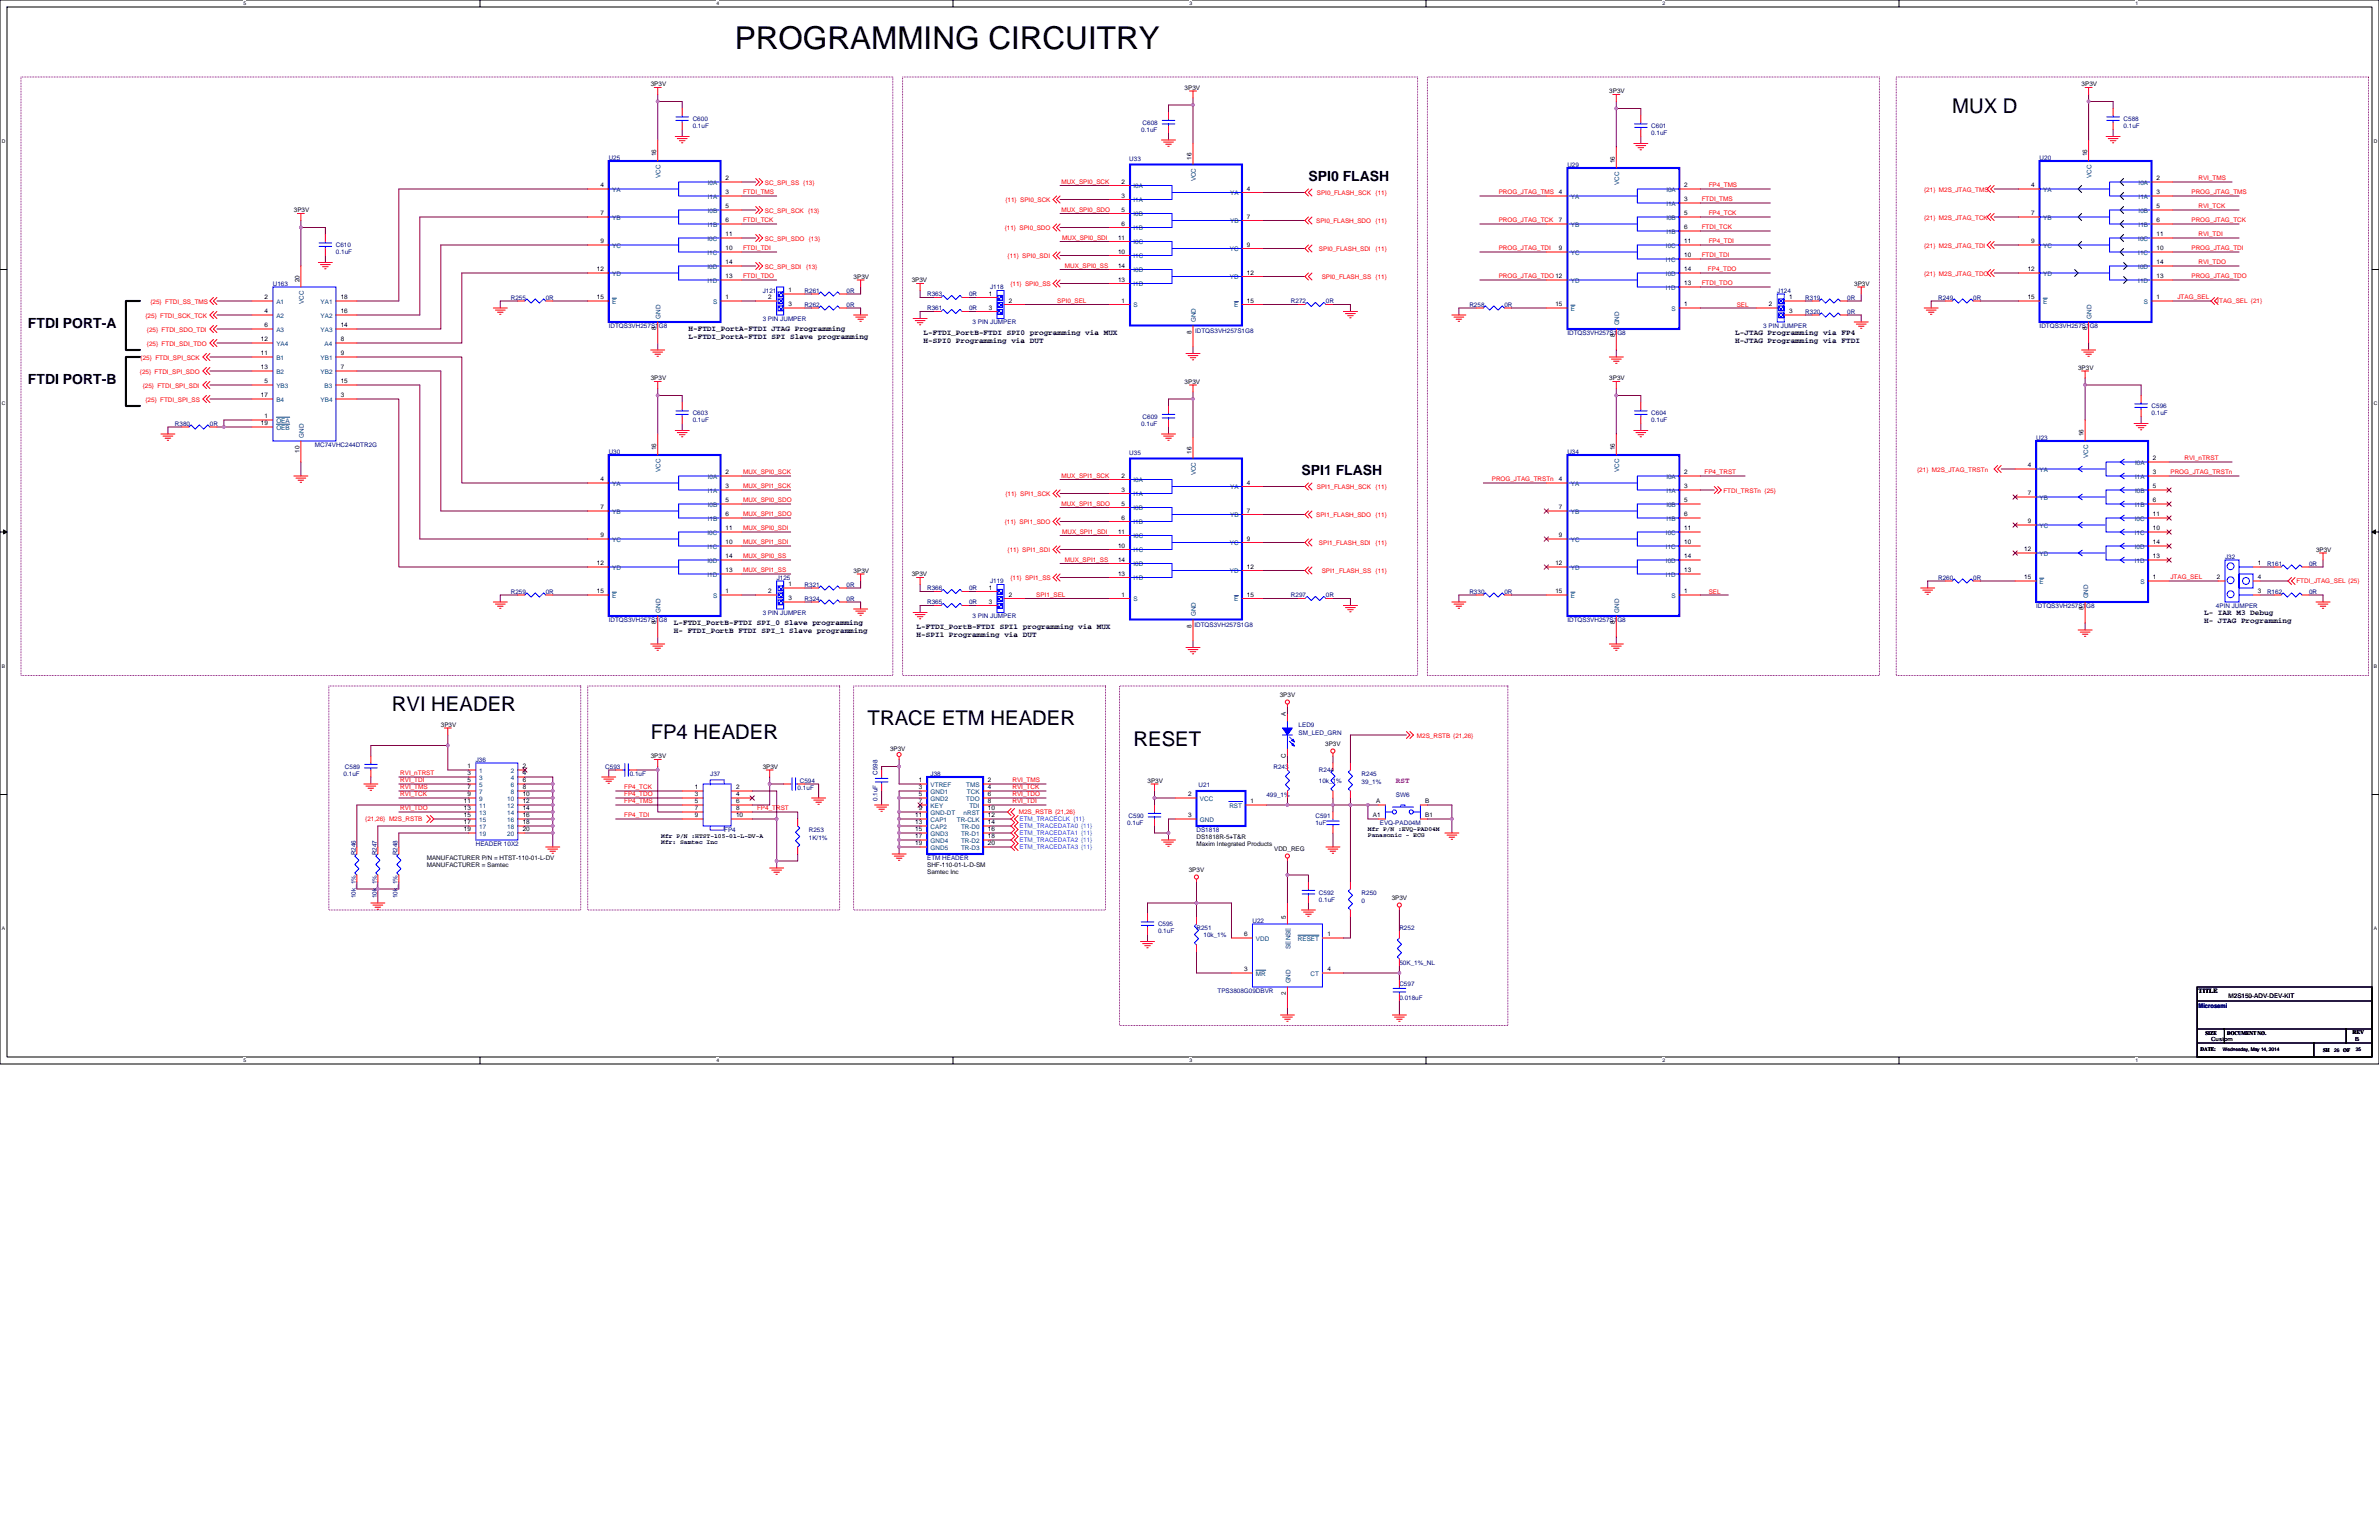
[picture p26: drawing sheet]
<svg xmlns="http://www.w3.org/2000/svg" width="432mm" height="279mm" viewBox="0 0 432 279" stroke-linecap="round" stroke-linejoin="round" font-family="sans-serif">
<defs><g id="words">
<text font-size="5.7" x="133.3" y="9">PROGRAMMING CIRCUITRY</text>
<g font-size="3.7">
<text x="354.3" y="20.4">MUX D</text>
<text x="71.1" y="129">RVI HEADER</text>
<text x="157.5" y="131.6">TRACE ETM HEADER</text>
<text x="118.1" y="134.1">FP4 HEADER</text>
<text x="205.7" y="135.4">RESET</text>
</g>
<g font-size="2.5">
<text x="237.5" y="32.9">SPI0 FLASH</text>
<text x="5.1" y="59.5">FTDI PORT-A</text>
<text x="5.1" y="69.7">FTDI PORT-B</text>
<text x="236.2" y="86.2">SPI1 FLASH</text>
</g>
<g font-size="1.4">
<text x="125" y="60.1">H-FTDI_PortA-FTDI JTAG Programming</text>
<text x="125" y="61.5">L-FTDI_PortA-FTDI SPI Slave programming</text>
<text x="167.6" y="60.9">L-FTDI_PortB-FTDI SPI0 programming via MUX</text>
<text x="167.6" y="62.3">H-SPI0 Programming via DUT</text>
<text x="315" y="60.9">L-JTAG Programming via FP4</text>
<text x="315" y="62.3">H-JTAG Programming via FTDI</text>
<text x="122.3" y="113.4">L-FTDI_PortB-FTDI SPI_0 Slave programming</text>
<text x="400" y="111.7">L- IAR M3 Debug</text>
<text x="400" y="113.1">H- JTAG Programming</text>
<text x="122.3" y="114.8">H- FTDI_PortB FTDI SPI_1 Slave programming</text>
<text x="166.4" y="114.2">L-FTDI_PortB-FTDI SPI1 programming via MUX</text>
<text x="166.4" y="115.6">H-SPI1 Programming via DUT</text>
</g>
<text font-size="1.4" fill="#800080" x="253.4" y="142.1">RST</text>
<g font-size="1.1">
<text x="118.1" y="15.6">3P3V</text>
<text x="215" y="16.3">3P3V</text>
<text x="292.1" y="16.9">3P3V</text>
<text x="377.8" y="15.6">3P3V</text>
<text x="119.1" y="28.3" transform="rotate(-90 119.1 28.3)">16</text>
<text x="216.3" y="29" transform="rotate(-90 216.3 29)">16</text>
<text x="293.1" y="29.6" transform="rotate(-90 293.1 29.6)">16</text>
<text x="378.8" y="28.3" transform="rotate(-90 378.8 28.3)">16</text>
<text x="109" y="34">4</text>
<text x="131.7" y="32.7">2</text>
<text x="131.7" y="35.3">3</text>
<text x="203.6" y="33.4">2</text>
<text x="203.6" y="35.9">3</text>
<text x="226.3" y="34.6">4</text>
<text x="283" y="35.3">4</text>
<text x="305.7" y="34">2</text>
<text x="368.7" y="34">4</text>
<text x="391.4" y="32.7">2</text>
<text x="391.4" y="35.3">3</text>
<text x="53.3" y="38.5">3P3V</text>
<text x="109" y="39.1">7</text>
<text x="131.7" y="37.8">5</text>
<text x="131.7" y="40.4">6</text>
<text x="203.6" y="38.5">5</text>
<text x="203.6" y="41">6</text>
<text x="226.3" y="39.7">7</text>
<text x="283" y="40.4">7</text>
<text x="305.7" y="36.6">3</text>
<text x="305.7" y="39.1">5</text>
<text x="305.7" y="41.6">6</text>
<text x="368.7" y="39.1">7</text>
<text x="391.4" y="37.8">5</text>
<text x="391.4" y="40.4">6</text>
<text x="109" y="44.2">9</text>
<text x="131.7" y="45.4">10</text>
<text x="131.7" y="42.9">11</text>
<text x="131.7" y="48">14</text>
<text x="202.9" y="46.1">10</text>
<text x="202.9" y="43.5">11</text>
<text x="226.3" y="44.8">9</text>
<text x="283" y="45.4">9</text>
<text x="305.7" y="46.7">10</text>
<text x="305.7" y="44.2">11</text>
<text x="368.7" y="44.2">9</text>
<text x="391.4" y="45.4">10</text>
<text x="391.4" y="42.9">11</text>
<text x="391.4" y="48">14</text>
<text x="54.3" y="51.2" transform="rotate(-90 54.3 51.2)">20</text>
<text x="108.3" y="49.3">12</text>
<text x="131.7" y="50.5">13</text>
<text x="143.1" y="53.1">1</text>
<text x="154.9" y="50.6">3P3V</text>
<text x="165.5" y="51.2">3P3V</text>
<text x="179.5" y="53.7">1</text>
<text x="202.9" y="51.2">13</text>
<text x="202.9" y="48.6">14</text>
<text x="226.3" y="49.9">12</text>
<text x="305.7" y="51.8">13</text>
<text x="305.7" y="49.3">14</text>
<text x="336.5" y="51.8">3P3V</text>
<text x="368" y="49.3">12</text>
<text x="391.4" y="50.5">13</text>
<text x="48" y="54.3">2</text>
<text x="48" y="56.9">4</text>
<text x="48" y="59.4">6</text>
<text x="61.8" y="54.3">18</text>
<text x="61.8" y="56.9">16</text>
<text x="61.8" y="59.4">14</text>
<text x="108.3" y="54.3">15</text>
<text x="119.1" y="59.9" transform="rotate(-90 119.1 59.9)">8</text>
<text x="131.7" y="54.3">1</text>
<text x="139.4" y="54.3">2</text>
<text x="143.1" y="55.6">3</text>
<text x="179.5" y="56.2">3</text>
<text x="183.1" y="55">2</text>
<text x="203.6" y="55">1</text>
<text x="226.3" y="55">15</text>
<text x="282.3" y="55.6">15</text>
<text x="305.7" y="55.6">1</text>
<text x="321.1" y="55.6">2</text>
<text x="324.7" y="54.3">1</text>
<text x="324.7" y="56.9">3</text>
<text x="368" y="54.3">15</text>
<text x="378.8" y="59.9" transform="rotate(-90 378.8 59.9)">8</text>
<text x="391.4" y="54.3">1</text>
<text x="47.4" y="62">12</text>
<text x="47.4" y="64.5">11</text>
<text x="61.8" y="64.5">9</text>
<text x="61.8" y="62">8</text>
<text x="216.3" y="60.6" transform="rotate(-90 216.3 60.6)">8</text>
<text x="293.1" y="61.2" transform="rotate(-90 293.1 61.2)">8</text>
<text x="47.4" y="67">13</text>
<text x="48" y="69.6">5</text>
<text x="61.8" y="67">7</text>
<text x="61.8" y="69.6">15</text>
<text x="118.1" y="69">3P3V</text>
<text x="215" y="69.6">3P3V</text>
<text x="292.1" y="69">3P3V</text>
<text x="377.2" y="67.1">3P3V</text>
<text x="47.4" y="72.1">17</text>
<text x="47.4" y="77.2">19</text>
<text x="48" y="75.9">1</text>
<text x="61.8" y="72.1">3</text>
<text x="54.3" y="82.2" transform="rotate(-90 54.3 82.2)">10</text>
<text x="119.1" y="81.7" transform="rotate(-90 119.1 81.7)">16</text>
<text x="216.3" y="82.3" transform="rotate(-90 216.3 82.3)">16</text>
<text x="293.1" y="81.7" transform="rotate(-90 293.1 81.7)">16</text>
<text x="378.2" y="79.1" transform="rotate(-90 378.2 79.1)">16</text>
<text x="390.8" y="83.5">2</text>
<text x="109" y="87.4">4</text>
<text x="131.7" y="86.1">2</text>
<text x="131.7" y="88.6">3</text>
<text x="203.6" y="86.7">2</text>
<text x="203.6" y="89.3">3</text>
<text x="226.3" y="88">4</text>
<text x="283" y="87.4">4</text>
<text x="305.7" y="86.1">2</text>
<text x="305.7" y="88.6">3</text>
<text x="368" y="84.8">4</text>
<text x="368" y="89.9">7</text>
<text x="390.8" y="86.1">3</text>
<text x="390.8" y="88.6">5</text>
<text x="109" y="92.4">7</text>
<text x="131.7" y="91.2">5</text>
<text x="131.7" y="93.7">6</text>
<text x="203.6" y="91.8">5</text>
<text x="203.6" y="94.3">6</text>
<text x="226.3" y="93.1">7</text>
<text x="283" y="92.4">7</text>
<text x="305.7" y="91.2">5</text>
<text x="305.7" y="93.7">6</text>
<text x="368" y="95">9</text>
<text x="390.8" y="91.2">6</text>
<text x="390.8" y="93.7">11</text>
<text x="109" y="97.5">9</text>
<text x="131.7" y="98.8">10</text>
<text x="131.7" y="96.2">11</text>
<text x="131.7" y="101.3">14</text>
<text x="202.9" y="99.4">10</text>
<text x="202.9" y="96.9">11</text>
<text x="202.9" y="102">14</text>
<text x="226.3" y="98.1">9</text>
<text x="283" y="97.5">9</text>
<text x="305.7" y="98.8">10</text>
<text x="305.7" y="96.2">11</text>
<text x="305.7" y="101.3">14</text>
<text x="367.4" y="100.1">12</text>
<text x="390.8" y="96.2">10</text>
<text x="390.8" y="101.3">13</text>
<text x="390.8" y="98.8">14</text>
<text x="420.4" y="100.1">3P3V</text>
<text x="108.3" y="102.6">12</text>
<text x="108.3" y="107.7">15</text>
<text x="131.7" y="103.9">13</text>
<text x="131.7" y="107.7">1</text>
<text x="139.4" y="107.7">2</text>
<text x="143.1" y="106.4">1</text>
<text x="154.9" y="103.9">3P3V</text>
<text x="165.5" y="104.5">3P3V</text>
<text x="179.5" y="107">1</text>
<text x="202.9" y="104.5">13</text>
<text x="226.3" y="103.2">12</text>
<text x="282.3" y="102.6">12</text>
<text x="282.3" y="107.7">15</text>
<text x="305.7" y="107.7">1</text>
<text x="305.7" y="103.9">13</text>
<text x="367.4" y="105.1">15</text>
<text x="390.8" y="105.1">1</text>
<text x="402.3" y="105.1">2</text>
<text x="409.8" y="102.6">1</text>
<text x="409.8" y="107.7">3</text>
<text x="409.8" y="105.1">4</text>
<text x="119.1" y="113.3" transform="rotate(-90 119.1 113.3)">8</text>
<text x="143.1" y="108.9">3</text>
<text x="179.5" y="109.6">3</text>
<text x="183.1" y="108.3">2</text>
<text x="203.6" y="108.3">1</text>
<text x="216.3" y="113.9" transform="rotate(-90 216.3 113.9)">8</text>
<text x="226.3" y="108.3">15</text>
<text x="293.1" y="113.3" transform="rotate(-90 293.1 113.3)">8</text>
<text x="378.2" y="110.7" transform="rotate(-90 378.2 110.7)">8</text>
<text x="80" y="131.8">3P3V</text>
<text x="232.3" y="126.4">3P3V</text>
<text x="233.4" y="129.9" transform="rotate(-90 233.4 129.9)">A</text>
<text x="118.1" y="137.6">3P3V</text>
<text x="161.5" y="136.3">3P3V</text>
<text x="233.4" y="137.6" transform="rotate(-90 233.4 137.6)">C</text>
<text x="240.5" y="135.3">3P3V</text>
<text x="84.8" y="139.4">1</text>
<text x="84.8" y="140.7">3</text>
<text x="84.8" y="142">5</text>
<text x="84.8" y="143.2">7</text>
<text x="94.9" y="139.4">2</text>
<text x="94.9" y="140.7">4</text>
<text x="94.9" y="142">6</text>
<text x="94.9" y="143.2">8</text>
<text x="126.1" y="143.2">1</text>
<text x="133.6" y="143.2">2</text>
<text x="138.4" y="139.5">3P3V</text>
<text x="166.8" y="142">1</text>
<text x="166.8" y="143.2">3</text>
<text x="179.3" y="142">2</text>
<text x="179.3" y="143.2">4</text>
<text x="208.3" y="142">3P3V</text>
<text x="84.2" y="145.8">11</text>
<text x="84.2" y="147">13</text>
<text x="84.2" y="148.3">15</text>
<text x="84.2" y="149.6">17</text>
<text x="84.8" y="144.5">9</text>
<text x="94.9" y="144.5">10</text>
<text x="94.9" y="145.8">12</text>
<text x="94.9" y="147">14</text>
<text x="94.9" y="148.3">16</text>
<text x="94.9" y="149.6">18</text>
<text x="126.1" y="144.5">3</text>
<text x="126.1" y="145.8">5</text>
<text x="126.1" y="147">7</text>
<text x="126.1" y="148.3">9</text>
<text x="133.6" y="147">8</text>
<text x="133.6" y="145.8">6</text>
<text x="133.6" y="144.5">4</text>
<text x="133.6" y="148.3">10</text>
<text x="166.1" y="148.3">11</text>
<text x="166.1" y="149.6">13</text>
<text x="166.8" y="144.5">5</text>
<text x="166.8" y="145.8">7</text>
<text x="166.8" y="147">9</text>
<text x="179.3" y="145.8">8</text>
<text x="179.3" y="144.5">6</text>
<text x="179.3" y="148.3">12</text>
<text x="179.3" y="149.6">14</text>
<text x="179.3" y="147">10</text>
<text x="215.6" y="144.5">2</text>
<text x="215.6" y="148.3">3</text>
<text x="226.9" y="145.8">1</text>
<text x="249.2" y="148.3">A1</text>
<text x="249.8" y="145.8">A</text>
<text x="258.7" y="145.8">B</text>
<text x="258.7" y="148.3">B1</text>
<text x="77.5" y="156">MANUFACTURER P/N = HTST-110-01-L-DV</text>
<text x="84.2" y="150.9">19</text>
<text x="94.9" y="150.9">20</text>
<text x="120" y="152.1">Mfr P/N :HTST-105-01-L-DV-A</text>
<text x="120" y="153.2">Mfr: Samtec Inc</text>
<text x="166.1" y="150.9">15</text>
<text x="166.1" y="152.1">17</text>
<text x="166.1" y="153.4">19</text>
<text x="179.3" y="150.9">16</text>
<text x="179.3" y="152.1">18</text>
<text x="179.3" y="153.4">20</text>
<text x="217.2" y="153.4">Maxim Integrated Products</text>
<text x="217.2" y="152.2">DS1818R-5+T&amp;R</text>
<text x="231.3" y="154.5">VDD_REG</text>
<text x="248.3" y="150.8">Mfr P/N :EVQ-PAD04M</text>
<text x="248.3" y="151.9">Panasonic - ECG</text>
<text x="77.5" y="157.2">MANUFACTURER = Samtec</text>
<text x="168.3" y="158.5">Samtec Inc</text>
<text x="168.3" y="157.2">SHF-110-01-L-D-SM</text>
<text x="215.8" y="158.1">3P3V</text>
<text x="233.4" y="166.8" transform="rotate(-90 233.4 166.8)">5</text>
<text x="252.6" y="163.2">3P3V</text>
<text x="225.8" y="169.9">6</text>
<text x="240.9" y="169.9">1</text>
<text x="225.8" y="176.3">3</text>
<text x="240.9" y="176.3">4</text>
<text x="233.4" y="180.6" transform="rotate(-90 233.4 180.6)">2</text>
<text x="399" y="180.1">TITLE</text>
</g>
<g font-size="1.1" fill="#000080">
<text x="125.7" y="22">C600</text>
<text x="125.7" y="23.3">0.1uF</text>
<text x="207.1" y="23.9">0.1uF</text>
<text x="207.4" y="22.6">C608</text>
<text x="299.7" y="23.3">C601</text>
<text x="385.4" y="22">C588</text>
<text x="385.4" y="23.3">0.1uF</text>
<text x="110.5" y="29">U25</text>
<text x="205" y="29.2">U33</text>
<text x="299.7" y="24.5">0.1uF</text>
<text x="370.2" y="29">U20</text>
<text x="284.5" y="30.2">U29</text>
<text x="61" y="44.9">C610</text>
<text x="61" y="46.1">0.1uF</text>
<text x="49.5" y="51.8">U163</text>
<text x="138.4" y="53.1">J121</text>
<text x="146" y="53.1">R261</text>
<text x="153.7" y="53.1">0R</text>
<text x="168.3" y="53.7">R363</text>
<text x="175.9" y="53.7">0R</text>
<text x="179.7" y="52.5">J118</text>
<text x="322.6" y="53.1">J124</text>
<text x="92.7" y="54.4">R255</text>
<text x="99.1" y="54.4">0R</text>
<text x="110.5" y="59.5">IDTQS3VH257S1G8</text>
<text x="138.4" y="58.2">3 PIN JUMPER</text>
<text x="146" y="55.6">R262</text>
<text x="153.7" y="55.6">0R</text>
<text x="168.3" y="56.3">R361</text>
<text x="175.9" y="56.3">0R</text>
<text x="176.5" y="58.8">3 PIN JUMPER</text>
<text x="234.3" y="55">R272</text>
<text x="240.7" y="55">0R</text>
<text x="266.7" y="55.6">R258</text>
<text x="273" y="55.6">0R</text>
<text x="320" y="59.5">3 PIN JUMPER</text>
<text x="327.7" y="56.9">R320</text>
<text x="327.7" y="54.4">R319</text>
<text x="335.3" y="56.9">0R</text>
<text x="335.3" y="54.4">0R</text>
<text x="351.8" y="54.4">R249</text>
<text x="358.1" y="54.4">0R</text>
<text x="370.2" y="59.5">IDTQS3VH257S1G8</text>
<text x="216.9" y="60.3">IDTQS3VH257S1G8</text>
<text x="284.5" y="60.7">IDTQS3VH257S1G8</text>
<text x="31.7" y="77.2">R380</text>
<text x="38.1" y="77.2">0R</text>
<text x="125.7" y="75.3">C603</text>
<text x="125.7" y="76.6">0.1uF</text>
<text x="207.1" y="77.2">0.1uF</text>
<text x="207.4" y="76">C609</text>
<text x="299.7" y="75.3">C604</text>
<text x="299.7" y="76.6">0.1uF</text>
<text x="390.5" y="74.1">C596</text>
<text x="390.5" y="75.3">0.1uF</text>
<text x="57.2" y="81">MC74VHC244DTR2G</text>
<text x="110.5" y="82.3">U30</text>
<text x="205" y="82.6">U35</text>
<text x="284.5" y="82.3">U34</text>
<text x="369.6" y="79.8">U23</text>
<text x="403.9" y="101.4">J32</text>
<text x="92.7" y="107.7">R259</text>
<text x="99.1" y="107.7">0R</text>
<text x="141" y="105.2">J125</text>
<text x="146" y="106.4">R321</text>
<text x="153.7" y="106.4">0R</text>
<text x="168.3" y="107.1">R366</text>
<text x="175.9" y="107.1">0R</text>
<text x="179.7" y="105.8">J119</text>
<text x="266.7" y="107.7">R330</text>
<text x="273" y="107.7">0R</text>
<text x="351.8" y="105.2">R260</text>
<text x="358.1" y="105.2">0R</text>
<text x="411.5" y="107.7">R162</text>
<text x="411.5" y="102.6">R161</text>
<text x="419.1" y="107.7">0R</text>
<text x="419.1" y="102.6">0R</text>
<text x="110.5" y="112.8">IDTQS3VH257S1G8</text>
<text x="138.4" y="111.5">3 PIN JUMPER</text>
<text x="146" y="109">R324</text>
<text x="153.7" y="109">0R</text>
<text x="168.3" y="109.6">R365</text>
<text x="175.9" y="109.6">0R</text>
<text x="176.5" y="112.2">3 PIN JUMPER</text>
<text x="216.8" y="113.7">IDTQS3VH257S1G8</text>
<text x="234.3" y="108.4">R297</text>
<text x="240.7" y="108.4">0R</text>
<text x="284.5" y="112.8">IDTQS3VH257S1G8</text>
<text x="369.6" y="110.3">IDTQS3VH257S1G8</text>
<text x="402.2" y="110.3">4PIN JUMPER</text>
<text x="235.7" y="131.8">LED9</text>
<text x="235.7" y="133.4">SM_LED_GRN</text>
<text x="62.4" y="140.7">0.1uF</text>
<text x="62.6" y="139.5">C589</text>
<text x="86.4" y="138.2">J36</text>
<text x="109.9" y="139.5">C593</text>
<text x="114.3" y="140.7">0.1uF</text>
<text x="128.9" y="140.7">J37</text>
<text x="144.8" y="143.3">0.1uF</text>
<text x="145.2" y="142">C594</text>
<text x="159.3" y="140.6" transform="rotate(-90 159.3 140.6)">C598</text>
<text x="168.9" y="140.9">J38</text>
<text x="217.6" y="142.8">U21</text>
<text x="231.1" y="139.5">R243</text>
<text x="239.4" y="140.1">R244</text>
<text x="239.4" y="142">10k_1%</text>
<text x="247.1" y="140.7">R245</text>
<text x="247.1" y="142.3">39_1%</text>
<text x="159.3" y="145.3" transform="rotate(-90 159.3 145.3)">0.1uF</text>
<text x="204.6" y="149.6">0.1uF</text>
<text x="204.9" y="148.4">C590</text>
<text x="229.9" y="144.5">499_1%</text>
<text x="238.8" y="148.4">C591</text>
<text x="238.8" y="149.6">1uF</text>
<text x="250.4" y="149.6">EVQ-PAD04M</text>
<text x="253.4" y="144.5">SW6</text>
<text x="64.6" y="155.2" transform="rotate(-90 64.6 155.2)">R246</text>
<text x="68.4" y="155.2" transform="rotate(-90 68.4 155.2)">R247</text>
<text x="72.2" y="155.2" transform="rotate(-90 72.2 155.2)">R248</text>
<text x="86.4" y="153.4">HEADER 10X2</text>
<text x="131.4" y="150.9">FP4</text>
<text x="146.8" y="150.9">R253</text>
<text x="146.8" y="152.4">1K/1%</text>
<text x="168.3" y="156">ETM HEADER</text>
<text x="217.2" y="150.9">DS1818</text>
<text x="64.6" y="162.9" transform="rotate(-90 64.6 162.9)">10k_1%</text>
<text x="68.4" y="162.9" transform="rotate(-90 68.4 162.9)">10k_1%</text>
<text x="72.2" y="162.9" transform="rotate(-90 72.2 162.9)">10k_1%</text>
<text x="227.3" y="167.4">U22</text>
<text x="239.4" y="162.3">C592</text>
<text x="239.4" y="163.6">0.1uF</text>
<text x="247.1" y="162.3">R250</text>
<text x="247.1" y="163.9">0</text>
<text x="210.2" y="168">C595</text>
<text x="210.2" y="169.3">0.1uF</text>
<text x="217.2" y="168.7">R251</text>
<text x="218.4" y="169.9">10k_1%</text>
<text x="254" y="168.7">R252</text>
<text x="254" y="175">50K_1%_NL</text>
<text x="254" y="178.8">C597</text>
<text x="221" y="180.1">TPS3808G09DBVR</text>
<text x="254" y="181.4">0.018uF</text>
</g>
<g font-size="1.1" fill="#004080">
<text x="111.1" y="34.8">YA</text>
<text x="119.9" y="32.3" transform="rotate(-90 119.9 32.3)">VCC</text>
<text x="128.5" y="33.5">I0A</text>
<text x="205.7" y="34.2">I0A</text>
<text x="217.1" y="32.9" transform="rotate(-90 217.1 32.9)">VCC</text>
<text x="223.3" y="35.5">YA</text>
<text x="293.9" y="33.5" transform="rotate(-90 293.9 33.5)">VCC</text>
<text x="302.5" y="34.8">I0A</text>
<text x="370.8" y="34.8">YA</text>
<text x="379.6" y="32.3" transform="rotate(-90 379.6 32.3)">VCC</text>
<text x="388.2" y="33.5">I0A</text>
<text x="111.1" y="39.9">YB</text>
<text x="128.5" y="36.1">I1A</text>
<text x="128.5" y="38.6">I0B</text>
<text x="128.5" y="41.2">I1B</text>
<text x="205.7" y="36.7">I1A</text>
<text x="205.7" y="39.3">I0B</text>
<text x="205.7" y="41.8">I1B</text>
<text x="223.3" y="40.5">YB</text>
<text x="285.1" y="36.1">YA</text>
<text x="285.1" y="41.2">YB</text>
<text x="302.5" y="37.4">I1A</text>
<text x="302.5" y="39.9">I0B</text>
<text x="370.8" y="39.9">YB</text>
<text x="388.2" y="36.1">I1A</text>
<text x="388.2" y="38.6">I0B</text>
<text x="388.2" y="41.2">I1B</text>
<text x="111.1" y="45">YC</text>
<text x="128.4" y="46.2">I1C</text>
<text x="128.4" y="43.7">I0C</text>
<text x="205.7" y="46.9">I1C</text>
<text x="205.7" y="44.3">I0C</text>
<text x="223.2" y="45.6">YC</text>
<text x="285.1" y="46.2">YC</text>
<text x="302.4" y="47.5">I1C</text>
<text x="302.4" y="45">I0C</text>
<text x="302.5" y="42.4">I1B</text>
<text x="370.8" y="45">YC</text>
<text x="388.1" y="46.2">I1C</text>
<text x="388.1" y="43.7">I0C</text>
<text x="111.1" y="50.1">YD</text>
<text x="128.4" y="51.3">I1D</text>
<text x="128.4" y="48.8">I0D</text>
<text x="205.7" y="52">I1D</text>
<text x="205.7" y="49.4">I0D</text>
<text x="223.2" y="50.7">YD</text>
<text x="285.1" y="51.3">YD</text>
<text x="302.4" y="52.6">I1D</text>
<text x="302.4" y="50.1">I0D</text>
<text x="370.8" y="50.1">YD</text>
<text x="388.1" y="51.3">I1D</text>
<text x="388.1" y="48.8">I0D</text>
<text x="50.2" y="55.1">A1</text>
<text x="50.2" y="57.7">A2</text>
<text x="55.1" y="55.1" transform="rotate(-90 55.1 55.1)">VCC</text>
<text x="58.2" y="55.1">YA1</text>
<text x="58.2" y="57.7">YA2</text>
<text x="111.1" y="55.1">E</text>
<text x="119.9" y="57.8" transform="rotate(-90 119.9 57.8)">GND</text>
<text x="129.4" y="55.1">S</text>
<text x="205.7" y="55.8">S</text>
<text x="217.1" y="58.4" transform="rotate(-90 217.1 58.4)">GND</text>
<text x="224" y="55.8">E</text>
<text x="285.1" y="56.4">E</text>
<text x="293.9" y="59.1" transform="rotate(-90 293.9 59.1)">GND</text>
<text x="303.4" y="56.4">S</text>
<text x="370.8" y="55.1">E</text>
<text x="379.6" y="57.8" transform="rotate(-90 379.6 57.8)">GND</text>
<text x="389.1" y="55.1">S</text>
<text x="50.2" y="60.2">A3</text>
<text x="50.2" y="62.8">YA4</text>
<text x="50.2" y="65.3">B1</text>
<text x="58.2" y="65.3">YB1</text>
<text x="58.2" y="60.2">YA3</text>
<text x="58.9" y="62.8">A4</text>
<text x="50.2" y="70.4">YB3</text>
<text x="50.2" y="67.8">B2</text>
<text x="58.2" y="67.8">YB2</text>
<text x="58.9" y="70.4">B3</text>
<text x="50.2" y="76.7">OEA</text>
<text x="50.2" y="78">OEB</text>
<text x="50.2" y="72.9">B4</text>
<text x="58.2" y="72.9">YB4</text>
<text x="55.1" y="79.4" transform="rotate(-90 55.1 79.4)">GND</text>
<text x="379" y="83.1" transform="rotate(-90 379 83.1)">VCC</text>
<text x="111.1" y="88.2">YA</text>
<text x="119.9" y="85.6" transform="rotate(-90 119.9 85.6)">VCC</text>
<text x="128.5" y="86.9">I0A</text>
<text x="128.5" y="89.4">I1A</text>
<text x="205.7" y="87.5">I0A</text>
<text x="217.1" y="86.2" transform="rotate(-90 217.1 86.2)">VCC</text>
<text x="223.3" y="88.8">YA</text>
<text x="285.1" y="88.2">YA</text>
<text x="293.9" y="85.6" transform="rotate(-90 293.9 85.6)">VCC</text>
<text x="302.5" y="86.9">I0A</text>
<text x="302.5" y="89.4">I1A</text>
<text x="370.2" y="85.6">YA</text>
<text x="387.5" y="84.3">I0A</text>
<text x="387.5" y="86.9">I1A</text>
<text x="387.5" y="89.4">I0B</text>
<text x="111.1" y="93.2">YB</text>
<text x="128.5" y="92">I0B</text>
<text x="128.5" y="94.5">I1B</text>
<text x="205.7" y="90.1">I1A</text>
<text x="205.7" y="92.6">I0B</text>
<text x="205.7" y="95.1">I1B</text>
<text x="223.3" y="93.9">YB</text>
<text x="285.1" y="93.2">YB</text>
<text x="302.5" y="92">I0B</text>
<text x="302.5" y="94.5">I1B</text>
<text x="370.2" y="90.7">YB</text>
<text x="370.2" y="95.8">YC</text>
<text x="387.5" y="94.5">I0C</text>
<text x="387.5" y="92">I1B</text>
<text x="111.1" y="98.3">YC</text>
<text x="128.4" y="99.6">I1C</text>
<text x="128.4" y="97">I0C</text>
<text x="205.7" y="100.2">I1C</text>
<text x="205.7" y="97.7">I0C</text>
<text x="223.2" y="99">YC</text>
<text x="285.1" y="98.3">YC</text>
<text x="302.4" y="99.6">I1C</text>
<text x="302.4" y="97">I0C</text>
<text x="370.2" y="100.9">YD</text>
<text x="387.5" y="97">I1C</text>
<text x="387.5" y="99.6">I0D</text>
<text x="111.1" y="103.4">YD</text>
<text x="128.4" y="104.7">I1D</text>
<text x="128.4" y="102.1">I0D</text>
<text x="205.7" y="105.3">I1D</text>
<text x="205.7" y="102.8">I0D</text>
<text x="223.2" y="104">YD</text>
<text x="285.1" y="103.4">YD</text>
<text x="302.4" y="104.7">I1D</text>
<text x="302.4" y="102.1">I0D</text>
<text x="370.2" y="105.9">E</text>
<text x="387.5" y="102.1">I1D</text>
<text x="388.5" y="105.9">S</text>
<text x="111.1" y="108.5">E</text>
<text x="119.9" y="111.1" transform="rotate(-90 119.9 111.1)">GND</text>
<text x="129.4" y="108.5">S</text>
<text x="205.7" y="109.1">S</text>
<text x="217.1" y="111.8" transform="rotate(-90 217.1 111.8)">GND</text>
<text x="224" y="109.1">E</text>
<text x="285.1" y="108.5">E</text>
<text x="293.9" y="111.1" transform="rotate(-90 293.9 111.1)">GND</text>
<text x="303.4" y="108.5">S</text>
<text x="379" y="108.6" transform="rotate(-90 379 108.6)">GND</text>
<text x="87" y="140.2">1</text>
<text x="87" y="141.5">3</text>
<text x="87" y="142.8">5</text>
<text x="92.7" y="140.2">2</text>
<text x="92.7" y="141.5">4</text>
<text x="92.7" y="142.8">6</text>
<text x="168.9" y="142.8">VTREF</text>
<text x="175.4" y="142.8">TMS</text>
<text x="87" y="144">7</text>
<text x="87" y="145.3">9</text>
<text x="87" y="146.6">11</text>
<text x="87" y="147.8">13</text>
<text x="87" y="149.1">15</text>
<text x="92.1" y="145.3">10</text>
<text x="92.1" y="146.6">12</text>
<text x="92.1" y="147.8">14</text>
<text x="92.1" y="149.1">16</text>
<text x="92.7" y="144">8</text>
<text x="168.9" y="144">GND1</text>
<text x="168.9" y="145.3">GND2</text>
<text x="168.9" y="146.6">KEY</text>
<text x="168.9" y="147.8">GND-DT</text>
<text x="168.9" y="149.1">CAP1</text>
<text x="173.7" y="149.1">TR-CLK</text>
<text x="174.9" y="147.8">nRST</text>
<text x="175.4" y="145.3">TDO</text>
<text x="175.5" y="144">TCK</text>
<text x="176" y="146.6">TDI</text>
<text x="217.8" y="145.3">VCC</text>
<text x="217.8" y="149.1">GND</text>
<text x="223.1" y="146.6">RST</text>
<text x="87" y="150.4">17</text>
<text x="87" y="151.7">19</text>
<text x="92.1" y="150.4">18</text>
<text x="92.1" y="151.7">20</text>
<text x="168.9" y="150.4">CAP2</text>
<text x="168.9" y="151.7">GND3</text>
<text x="168.9" y="152.9">GND4</text>
<text x="168.9" y="154.2">GND5</text>
<text x="174.4" y="150.4">TR-D0</text>
<text x="174.4" y="151.7">TR-D1</text>
<text x="174.4" y="152.9">TR-D2</text>
<text x="174.4" y="154.2">TR-D3</text>
<text x="228" y="170.7">VDD</text>
<text x="234.2" y="172.1" transform="rotate(-90 234.2 172.1)">SENSE</text>
<text x="235.6" y="170.7">RESET</text>
<text x="228" y="177.1">MR</text>
<text x="234.2" y="178.4" transform="rotate(-90 234.2 178.4)">GND</text>
<text x="237.9" y="177.1">CT</text>
</g>
<g font-size="1.1" fill="#f00">
<text x="134.9" y="35.2">FTDI_TMS</text>
<text x="138.8" y="33.5">SC_SPI_SS {13}</text>
<text x="192.7" y="33.3">MUX_SPI0_SCK</text>
<text x="239" y="35.3">SPI0_FLASH_SCK</text>
<text x="249.7" y="35.3">{11}</text>
<text x="272" y="35.2">PROG_JTAG_TMS</text>
<text x="310.1" y="33.9">FP4_TMS</text>
<text x="349.2" y="34.8">{21} M2S_JTAG_TMS</text>
<text x="397.8" y="35.2">PROG_JTAG_TMS</text>
<text x="399" y="32.7">RVI_TMS</text>
<text x="134.9" y="40.3">FTDI_TCK</text>
<text x="138.8" y="38.6">SC_SPI_SCK {13}</text>
<text x="182.4" y="41.8">{11} SPI0_SDO</text>
<text x="182.5" y="36.7">{11} SPI0_SCK</text>
<text x="192.7" y="38.4">MUX_SPI0_SDO</text>
<text x="238.9" y="40.4">SPI0_FLASH_SDO</text>
<text x="249.7" y="40.4">{11}</text>
<text x="272" y="40.3">PROG_JTAG_TCK</text>
<text x="308.9" y="36.5">FTDI_TMS</text>
<text x="308.9" y="41.6">FTDI_TCK</text>
<text x="310.1" y="39">FP4_TCK</text>
<text x="349.2" y="39.9">{21} M2S_JTAG_TCK</text>
<text x="397.8" y="40.3">PROG_JTAG_TCK</text>
<text x="399" y="37.7">RVI_TCK</text>
<text x="134.9" y="45.4">FTDI_TDI</text>
<text x="138.8" y="43.7">SC_SPI_SDO {13}</text>
<text x="182.9" y="46.9">{11} SPI0_SDI</text>
<text x="192.8" y="43.5">MUX_SPI0_SDI</text>
<text x="239.4" y="45.5">SPI0_FLASH_SDI</text>
<text x="249.7" y="45.5">{11}</text>
<text x="272" y="45.4">PROG_JTAG_TDI</text>
<text x="308.9" y="46.6">FTDI_TDI</text>
<text x="310.1" y="44.1">FP4_TDI</text>
<text x="349.2" y="45">{21} M2S_JTAG_TDI</text>
<text x="397.8" y="45.4">PROG_JTAG_TDI</text>
<text x="399" y="47.9">RVI_TDO</text>
<text x="399" y="42.8">RVI_TDI</text>
<text x="134.9" y="50.4">FTDI_TDO</text>
<text x="138.8" y="48.8">SC_SPI_SDI</text>
<text x="146.3" y="48.8">{13}</text>
<text x="183.4" y="52">{11} SPI0_SS</text>
<text x="193.3" y="48.5">MUX_SPI0_SS</text>
<text x="239.9" y="50.6">SPI0_FLASH_SS {11}</text>
<text x="272" y="50.4">PROG_JTAG_TDO 12</text>
<text x="308.9" y="51.7">FTDI_TDO</text>
<text x="310" y="49.2">FP4_TDO</text>
<text x="349.2" y="50.1">{21} M2S_JTAG_TDO</text>
<text x="397.8" y="50.4">PROG_JTAG_TDO</text>
<text x="26.4" y="57.7">{25} FTDI_SCK_TCK</text>
<text x="27.3" y="55.1">{25} FTDI_SS_TMS</text>
<text x="191.9" y="54.9">SPI0_SEL</text>
<text x="315.2" y="55.6">SEL</text>
<text x="395.2" y="54.3">JTAG_SEL</text>
<text x="402.2" y="55">JTAG_SEL {21}</text>
<text x="25.5" y="65.3">{25} FTDI_SPI_SCK</text>
<text x="26.7" y="60.2">{25} FTDI_SDO_TDI</text>
<text x="26.7" y="62.8">{25} FTDI_SDI_TDO</text>
<text x="25.4" y="67.8">{25} FTDI_SPI_SDO</text>
<text x="25.9" y="70.4">{25} FTDI_SPI_SDI</text>
<text x="26.4" y="72.9">{25} FTDI_SPI_SS</text>
<text x="396.5" y="83.5">RVI_nTRST</text>
<text x="134.9" y="86">MUX_SPI0_SCK</text>
<text x="134.9" y="88.5">MUX_SPI1_SCK</text>
<text x="192.7" y="86.6">MUX_SPI1_SCK</text>
<text x="239" y="88.7">SPI1_FLASH_SCK</text>
<text x="249.7" y="88.7">{11}</text>
<text x="270.8" y="87.3">PROG_JTAG_TRSTn</text>
<text x="309.4" y="86">FP4_TRST</text>
<text x="312.8" y="89.4">FTDI_TRSTn {25}</text>
<text x="348" y="85.6">{21} M2S_JTAG_TRSTn</text>
<text x="394" y="86">PROG_JTAG_TRSTn</text>
<text x="134.9" y="91.1">MUX_SPI0_SDO</text>
<text x="134.9" y="93.6">MUX_SPI1_SDO</text>
<text x="182.4" y="95.1">{11} SPI1_SDO</text>
<text x="182.5" y="90.1">{11} SPI1_SCK</text>
<text x="192.7" y="91.7">MUX_SPI1_SDO</text>
<text x="238.9" y="93.7">SPI1_FLASH_SDO</text>
<text x="249.7" y="93.7">{11}</text>
<text x="134.9" y="96.2">MUX_SPI0_SDI</text>
<text x="134.9" y="101.2">MUX_SPI0_SS</text>
<text x="134.9" y="98.7">MUX_SPI1_SDI</text>
<text x="182.9" y="100.2">{11} SPI1_SDI</text>
<text x="192.8" y="96.8">MUX_SPI1_SDI</text>
<text x="193.3" y="101.9">MUX_SPI1_SS</text>
<text x="239.4" y="98.8">SPI1_FLASH_SDI</text>
<text x="249.7" y="98.8">{11}</text>
<text x="134.9" y="103.8">MUX_SPI1_SS</text>
<text x="183.4" y="105.3">{11} SPI1_SS</text>
<text x="239.9" y="103.9">SPI1_FLASH_SS {11}</text>
<text x="310.1" y="107.7">SEL</text>
<text x="394" y="105.1">JTAG_SEL</text>
<text x="416.8" y="105.8">FTDI_JTAG_SEL {25}</text>
<text x="188.1" y="108.2">SPI1_SEL</text>
<text x="257.2" y="133.9">M2S_RSTB {21,26}</text>
<text x="72.6" y="143.2">RVI_TMS</text>
<text x="72.6" y="141.9">RVI_TDI</text>
<text x="72.6" y="140.6">RVI_nTRST</text>
<text x="113.3" y="143.2">FP4_TCK</text>
<text x="183.8" y="141.9">RVI_TMS</text>
<text x="183.8" y="143.2">RVI_TCK</text>
<text x="66.3" y="148.9">{21,26} M2S_RSTB</text>
<text x="72.6" y="147">RVI_TDO</text>
<text x="72.6" y="144.4">RVI_TCK</text>
<text x="113.3" y="145.7">FP4_TMS</text>
<text x="113.3" y="148.2">FP4_TDI</text>
<text x="113.3" y="144.4">FP4_TDO</text>
<text x="137.4" y="147">FP4_TRST</text>
<text x="183.8" y="145.7">RVI_TDI</text>
<text x="183.8" y="144.4">RVI_TDO</text>
<text x="184.9" y="147.7">M2S_RSTB {21,26}</text>
</g>
<g font-size="1.1" fill="#0080ff">
<text x="185" y="149">ETM_TRACECLK {11}</text>
<text x="185" y="150.3">ETM_TRACEDATA0 {11}</text>
<text x="185" y="151.5">ETM_TRACEDATA1 {11}</text>
<text x="185" y="152.8">ETM_TRACEDATA2 {11}</text>
<text x="185" y="154.1">ETM_TRACEDATA3 {11}</text>
</g>
<text font-size="1.1" fill="#0000a0" x="399" y="182.8">Microsemi</text>
<text font-size="1.1" fill="#008000" x="404.5" y="181.1">M2S150-ADV-DEV-KIT</text>
<g font-size="1">
<text x="399.4" y="190.7">DATE:</text>
<text x="400.3" y="187.7">SIZE</text>
<text x="404.2" y="187.7">DOCUMENT NO.</text>
<text x="421.6" y="190.8">SH</text>
<text x="425.3" y="190.8">OF</text>
<text x="427" y="187.6">REV</text>
</g>
<g font-size="1" fill="#008000">
<text x="401.3" y="188.9">Custom</text>
<text x="427.5" y="188.9">B</text>
</g>
<g font-size=".9">
<text x="44.2" y=".9">5</text>
<text x="130" y=".9">4</text>
<text x="215.9" y=".9">3</text>
<text x="301.8" y=".9">2</text>
<text x="387.6" y=".9">1</text>
<text x=".3" y="25.9">D</text>
<text x="430.8" y="25.9">D</text>
<text x=".3" y="73.5">C</text>
<text x="430.8" y="73.5">C</text>
<text x=".3" y="121.1">B</text>
<text x="430.8" y="121.1">B</text>
<text x=".3" y="168.8">A</text>
<text x="430.8" y="168.8">A</text>
<text x="403.5" y="190.7">Wednesday, May 14, 2014</text>
<text x="423.7" y="190.8">26</text>
<text x="427.6" y="190.7">35</text>
<text x="44.2" y="192.7">5</text>
<text x="130" y="192.7">4</text>
<text x="215.9" y="192.7">3</text>
<text x="301.8" y="192.7">2</text>
<text x="387.6" y="192.7">1</text>
</g>
</g></defs>
<path d="M0 0h431.8v193h-431.8zM1.3 1.3h429.2v190.5h-429.2z" fill="none" stroke="#000" stroke-width=".18"/>
<g fill="#fff">
<path d="M44.2 .1h.5v1h-.5z"/>
<path d="M44.2 191.9h.5v1h-.5z"/>
</g>
<path d="M87.1 0v1.3M87.1 191.8v1.2" fill="none" stroke="#000" stroke-width=".18"/>
<g fill="#fff">
<path d="M130 .1h.5v1h-.5z"/>
<path d="M130 191.9h.5v1h-.5z"/>
</g>
<path d="M173 0v1.3M173 191.8v1.2" fill="none" stroke="#000" stroke-width=".18"/>
<g fill="#fff">
<path d="M215.9 .1h.5v1h-.5z"/>
<path d="M215.9 191.9h.5v1h-.5z"/>
</g>
<path d="M258.8 0v1.3M258.8 191.8v1.2" fill="none" stroke="#000" stroke-width=".18"/>
<g fill="#fff">
<path d="M301.8 .1h.4v1h-.4z"/>
<path d="M301.8 191.9h.4v1h-.4z"/>
</g>
<path d="M344.7 0v1.3M344.7 191.8v1.2" fill="none" stroke="#000" stroke-width=".18"/>
<g fill="#fff">
<path d="M387.6 .1h.5v1h-.5z"/>
<path d="M387.6 191.9h.5v1h-.5z"/>
<path d="M.3 25.1h.7v1h-.7z"/>
<path d="M430.8 25.1h.7v1h-.7z"/>
<path d="M.3 72.7h.7v1h-.7z"/>
<path d="M430.8 72.7h.7v1h-.7z"/>
</g>
<path d="M0 48.9h1.3M430.5 48.9h1.3" fill="none" stroke="#000" stroke-width=".18"/>
<g fill="#fff">
<path d="M.3 120.3h.6v1h-.6z"/>
<path d="M430.8 120.3h.6v1h-.6z"/>
</g>
<path d="M0 96.5h1.3M430.5 96.5h1.3" fill="none" stroke="#000" stroke-width=".18"/>
<path d="M.6 96.1l.7 .4-.7 .4zM430.5 96.5l.7-.4v.8z" fill="#000" stroke="#000" stroke-width=".18"/>
<g fill="#fff">
<path d="M.3 168h.6v1h-.6z"/>
<path d="M430.8 168h.6v1h-.6z"/>
</g>
<g fill="none" stroke="#000" stroke-width=".18">
<path d="M377.8 38.7l-.6 .7 .6 .6M377.8 33.7l-.6 .6 .6 .6M385.4 32.4l-.6 .6 .6 .7M385.4 34.9l-.6 .7 .6 .6M385.4 37.5l-.6 .6 .6 .6M376.6 48.9l.6 .6-.6 .7M377.8 43.8l-.6 .6 .6 .7M385.4 47.6l.7 .7-.7 .6M385.4 50.2l.7 .6-.7 .6M385.4 40l-.6 .6 .6 .7M385.4 42.5l-.6 .7 .6 .6M385.4 45.1l-.6 .6 .6 .7"/>
<path d="M0 144.1h1.3M430.5 144.1h1.3M398.8 179.1h31.7v12.7h-31.7zM398.8 181.6h31.7M398.8 186.7h31.7M398.8 189.2h31.7M403.7 186.7v2.5M420 189.2v2.6M425.8 186.7v2.5"/>
</g>
<path d="M3.8 14h158.3v108.6h-158.3zM163.8 14h93.5v108.6h-93.5zM259.1 14h82v108.6h-82zM344.2 14h85.7v108.6h-85.7zM59.7 124.5h45.7v40.6h-45.7zM106.7 124.5h45.7v40.6h-45.7zM154.9 124.5h45.8v40.6h-45.8zM203.2 124.5h70.5v61.6h-70.5z" fill="none" stroke="#800080" stroke-width=".18" stroke-dasharray="0 .3"/>
<path d="M25.4 54.6h-2.5v8.9h2.5M25.4 64.8h-2.5v8.9h2.5" fill="none" stroke="#000" stroke-width=".38"/>
<g fill="none" stroke="#800040" stroke-width=".18">
<path d="M119.4 17.1v1.3M119.4 18.4v7M119.4 18.4h4.4v1.3M216.5 19.1h-4.4v1.2M216.5 19.1v6.9M216.5 17.8v1.2M293.4 19.7h4.4v1.3M293.4 18.4v1.3M293.4 19.7v7M379.1 18.4h4.4v1.3M379.1 17.1v1.3M379.1 18.4v7"/>
<path d="M106.7 34.3h-34.3v20.3h-7.6M106.7 39.4h-30.5v17.7h-11.4M123.8 23.5v1.3M134.6 35.6h6.4M134.6 33h2.6M134.6 38.1h2.6M192.4 36.2h8.9M192.4 33.7h8.9M192.4 38.7h8.9M212.1 24.1v1.3M229.2 34.9h7.7M268.6 35.6h12.1"/>
<path d="M297.8 24.8v1.2M308.6 39.4h12.7M308.6 34.3h12.7M308.6 36.8h12.7M361.9 34.3h4.5M362 39.4h4.4M383.5 23.5v1.3M394.3 35.6h12.1M394.3 38.1h12.1M394.3 33h10.8M39.4 54.6h6.3M39.4 57.1h6.3"/>
<path d="M39.4 59.7h6.3M54.6 40v1.3M54.6 41.3v7M54.6 41.3h4.5v1.2M59.1 46.4v1.2M94 54.6h-3.2v1.3M100.3 54.6h6.4M106.7 44.4h-26.7v15.3h-15.2M106.7 49.5h-22.9v12.7h-19M134.6 43.2h2.6M134.6 48.3h2.6M134.6 54.6h2.6"/>
<path d="M134.6 40.6h6.4M134.6 45.7h6.4M134.6 50.8h6.4M146 53.3h1.3M146 55.9h1.3M153.7 55.9h2.5v1.2M156.2 52.1v1.2h-2.5M167 52.7v1.3h2.5M169.5 56.5h-2.5v1.3M175.9 56.5h1.3M175.9 54h1.3M186.1 55.2h15.2"/>
<path d="M192.4 41.3h8.9M192.4 46.4h8.9M192.4 51.4h8.9M192.4 43.8h8.9M192.4 48.9h8.9M229.2 40h7.7M229.2 45.1h7.7M229.2 50.2h7.7M229.2 55.2h6.4M241.9 55.2h3.2v1.3M268 55.9h-3.2v1.3M268.6 50.8h12.1"/>
<path d="M268.6 40.6h12.1M268.6 45.7h12.1M274.3 55.9h6.4M308.6 55.9h10.2M308.6 44.4h12.7M308.6 49.5h12.7M308.6 41.9h12.7M308.6 47h12.7M308.6 52.1h12.7M327.7 57.1h1.2M327.7 54.6h1.2M335.3 57.1h2.5v1.3"/>
<path d="M337.8 53.3v1.3h-2.5M353.1 54.6h-2.6v1.3M359.4 54.6h7M361.9 44.4h4.5M361.9 49.5h4.5M394.3 50.8h12.1M394.3 54.6h7M394.3 48.3h12.1M394.3 40.6h12.1M394.3 43.2h12.1M394.3 45.7h12.1M33 77.5h-2.5v1.2"/>
<path d="M38.1 64.8h7.6M38.1 67.3h7.6M38.1 69.8h7.6M38.1 72.4h7.6M39.4 62.2h6.3M39.4 77.5h1.2M40.6 77.5h5.1M45.7 76.2h-5.1v1.3M64.8 67.3h15.2v25.4h26.7M64.8 72.4h7.6v30.5h34.3M64.8 64.8h19v22.8h22.9M64.8 69.8h11.4v28h30.5"/>
<path d="M119.4 62.2v1.3M119.4 70.5v1.3M119.4 71.8v6.9M119.4 71.8h4.4v1.2M123.8 76.8v1.3M212.1 77.5v1.2M216.5 72.4h-4.4v1.3M216.5 72.4v7M216.5 62.9v1.2M216.5 71.1v1.3M293.4 71.8h4.4v1.2M293.4 63.5v1.3"/>
<path d="M293.4 70.5v1.3M293.4 71.8v6.9M297.8 76.8v1.3M378.5 68.6v1.2h10.1v2M378.5 69.8v6.4M379.1 62.2v1.3M388.6 75.6v1.2M54.6 83.8v2.6M134.6 96.5h8.9M134.6 86.4h8.9M134.6 91.4h8.9M134.6 88.9h8.9"/>
<path d="M134.6 94h8.9M134.6 99.1h8.9M192.4 89.5h8.9M192.4 94.6h8.9M192.4 99.7h8.9M192.4 87h8.9M192.4 92.1h8.9M192.4 97.2h8.9M229.2 88.3h7.7M229.2 93.3h7.7M229.2 98.4h7.7M269.2 87.6h11.5"/>
<path d="M308.6 86.4h8.1M308.6 88.9h2.5M363.2 85.1h2.6M393.7 86.4h12.7M393.7 83.8h11.4M94 107.9h-3.2v1.3M100.3 107.9h6.4M119.4 115.6v1.2M134.6 101.6h8.9M134.6 104.1h8.9M134.6 107.9h2.6M146 109.2h1.3"/>
<path d="M146 106.7h1.3M153.7 109.2h2.5v1.3M156.2 105.4v1.3h-2.5M167 106v1.3h2.5M169.5 109.9h-2.5v1.2M175.9 109.9h1.3M175.9 107.3h1.3M186.1 108.6h15.2M192.4 104.8h8.9M192.4 102.2h8.9M216.5 116.2v1.3M229.2 103.5h7.7"/>
<path d="M229.2 108.6h6.4M241.9 108.6h3.2v1.3M268 107.9h-3.2v1.3M274.3 107.9h6.4M293.4 115.6v1.2M308.6 107.9h5.1M353.1 105.4h-3.2v1.3M359.4 105.4h6.4M378.5 113v1.3M393.7 105.4h8.9M410.2 105.4h5.1M410.2 107.9h2.5"/>
<path d="M410.2 102.9h2.5M419.1 107.9h2.5v1.3M421.6 101.6v1.3h-2.5M81.3 135.3v4.4h3.8M81.3 135.3h-14v1.9M81.3 133.3v2M111.8 139.7h-1.3v1.3M115.6 139.7h3.8M119.4 139.1v.6M119.4 139.7v7.6h4.4M163.2 139.1v3.1h3.8M163.2 139.1h-3.2v.6"/>
<path d="M163.2 137.8v1.3M233.7 128.3v1.2M233.7 137.2v1.2M241.9 137.2v1.2M255.3 133.3h-10.2v5.1M67.3 141v1.2M72.4 147.3h12.7M72.4 143.5h12.7M72.4 144.8h12.7M72.4 142.2h12.7M72.4 141h12.7M78.7 148.6h6.4"/>
<path d="M85.1 151.1h-12.7v2.6M85.1 146h-20.3v7.7M85.1 149.9h-16.5v3.8M95.2 141h5.1v1.2M95.2 142.2h5.1M95.2 148.6h5.1M95.2 144.8h5.1M95.2 146h5.1M95.2 147.3h5.1M95.2 143.5h5.1M95.2 149.9h5.1M95.2 151.1h5.1"/>
<path d="M100.3 148.6v1.3M100.3 142.2v1.3M100.3 149.9v1.2M100.3 144.8v1.3M100.3 147.3v1.3M100.3 143.5v1.3M100.3 146.1v1.2M100.3 151.1v2.6M111.8 143.5h12M111.8 146h12M111.8 148.6h12M111.8 144.8h12"/>
<path d="M136.5 147.3h8.3v1.3M136.5 148.6h4.5M136.5 143.5h4.5v5.1M139.7 142.2h2.5M139.7 142.2v3.8h-3.2M139.7 141v1.2M141 148.6v7.6M141 156.2v1.3M144.8 154.9v1.3h-3.8M146.1 142.2h2.5v2.6M160 143.5v2.5M163.2 144.8v2.5"/>
<path d="M163.2 144.8h3.8M163.2 147.3h3.8M163.2 151.1h3.8M163.2 152.4h3.8M163.2 153.7h3.8M163.2 148.6v1.3M163.2 151.1v1.3M163.2 152.4v1.3M163.2 149.9v1.2M163.2 147.3v1.3M163.2 153.7v1.2M163.2 148.6h3.8"/>
<path d="M163.2 149.9h3.8M167 143.5h-3.8v1.3M179.7 147.3h3.2M179.7 148.6h3.8M179.7 149.9h3.8M179.7 151.1h3.8M179.7 152.4h3.8M179.7 153.7h3.8M179.7 146h10.2M179.7 142.2h10.2M179.7 143.5h10.2M179.7 144.8h10.2"/>
<path d="M209.5 144.8h3.9M209.5 149.9v1.2h2.6M209.5 143.5v1.3M209.5 144.8v1.2M212.1 151.1v1.3M213.4 148.6h-1.3v2.5M229.9 146h3.8M233.7 158.7v5.1M233.7 146h8.2M233.7 158.8h3.8v1.2M233.7 144.8v1.2M233.7 156.2v2.5"/>
<path d="M241.9 144.8v1.2M241.9 146.1v1.2M241.9 151.1v2.6M241.9 146h3.2M245.1 146h3.2M245.1 144.8v1.2M245.1 146.1v13.9M248.3 146v2.6h1.9M248.3 146h1.9M259.1 146h4.4v2.6M259.1 148.6h4.4M263.5 148.6v2.5"/>
<path d="M64.8 160v1.3h3.8M68.6 160v1.3M68.6 161.3v2.5M72.4 160v1.3h-3.8M208.3 169.5v1.3M217.2 172.7v3.8h6.3M217.2 160v3.8M217.2 163.8v2.6M217.2 163.8h6.3v6.4M217.2 163.8h-8.9v1.9M237.5 163.8v1.3M243.8 176.5h10.2"/>
<path d="M245.1 166.4v3.8h-1.3M254 176.5v1.3M254 165.1v3.8M254 175.3v1.2M233.7 182.9v1.2M254 181.6v2.5"/>
</g>
<g fill="#f0f" stroke="#f0f" stroke-width=".18">
<circle cx="141" cy="148.6" r=".24"/>
<circle cx="233.7" cy="146" r=".24"/>
<circle cx="248.3" cy="146" r=".24"/>
<circle cx="245.1" cy="146" r=".24"/>
<circle cx="263.5" cy="148.6" r=".24"/>
<circle cx="241.9" cy="146" r=".24"/>
<circle cx="209.5" cy="144.8" r=".24"/>
<circle cx="379.1" cy="18.4" r=".24"/>
<circle cx="100.3" cy="149.8" r=".24"/>
<circle cx="100.3" cy="143.5" r=".24"/>
<circle cx="100.3" cy="142.2" r=".24"/>
<circle cx="100.3" cy="144.8" r=".24"/>
<circle cx="100.3" cy="146" r=".24"/>
<circle cx="100.3" cy="151.1" r=".24"/>
<circle cx="100.3" cy="148.6" r=".24"/>
<circle cx="100.3" cy="147.3" r=".24"/>
<circle cx="68.6" cy="161.3" r=".24"/>
<circle cx="81.3" cy="135.2" r=".24"/>
<circle cx="163.2" cy="139.1" r=".24"/>
<circle cx="212.1" cy="151.1" r=".24"/>
<circle cx="163.2" cy="148.6" r=".24"/>
<circle cx="163.2" cy="152.4" r=".24"/>
<circle cx="163.2" cy="153.7" r=".24"/>
<circle cx="163.2" cy="149.8" r=".24"/>
<circle cx="139.7" cy="142.2" r=".24"/>
<circle cx="141" cy="156.2" r=".24"/>
<circle cx="119.4" cy="139.7" r=".24"/>
<circle cx="378.5" cy="69.8" r=".24"/>
<circle cx="163.2" cy="147.3" r=".24"/>
<circle cx="163.2" cy="144.8" r=".24"/>
<circle cx="163.2" cy="151.1" r=".24"/>
<circle cx="217.2" cy="163.8" r=".24"/>
<circle cx="233.7" cy="158.7" r=".24"/>
<circle cx="254" cy="176.5" r=".24"/>
<circle cx="119.4" cy="18.4" r=".24"/>
<circle cx="293.4" cy="19.7" r=".24"/>
<circle cx="119.4" cy="71.7" r=".24"/>
<circle cx="293.4" cy="71.7" r=".24"/>
<circle cx="216.5" cy="19" r=".24"/>
<circle cx="216.5" cy="72.4" r=".24"/>
<circle cx="54.6" cy="41.3" r=".24"/>
<circle cx="40.6" cy="77.5" r=".24"/>
</g>
<g fill="none" stroke="#f00" stroke-width=".18">
<path d="M118.7 15.9h1.3M119.4 15.9v1.2M215.9 16.5h1.3M216.5 16.5v1.3M292.7 17.1h1.3M293.4 17.1v1.3M378.5 15.9h1.2M379.1 15.9v1.2M54 38.7h1.2M54.6 38.7v1.3M122.6 24.8h2.5M122.9 25.1h1.8"/>
<path d="M123.3 25.5h1M123.7 25.9h.3M137.2 37.5l.6 .6-.6 .6M137.2 32.4l.6 .6-.6 .7M137.8 37.5l.6 .6-.6 .6M137.8 32.4l.6 .6-.6 .7M191.8 35.6l-.7 .6 .7 .6M192.4 35.6l-.6 .6 .6 .6M210.8 25.4h2.6M211.2 25.8h1.8M211.6 26.2h1M212 26.5h.2"/>
<path d="M237.5 34.3l-.6 .6 .6 .7M237.5 39.4l-.6 .6 .6 .6M238.1 34.3l-.6 .6 .6 .7M238.1 39.4l-.6 .6 .6 .6M296.5 26h2.6M296.9 26.4h1.8M297.3 26.8h1M297.7 27.2h.2M297.8 21v1.2M297.8 23.5v1.3M361.3 33.7l-.6 .6 .6 .6M361.3 38.7l-.6 .7 .6 .6"/>
<path d="M362 33.7l-.7 .6 .7 .6M362 38.7l-.7 .7 .7 .6M382.3 24.8h2.5M382.7 25.1h1.7M383 25.5h1M383.4 25.9h.3M38.7 56.5l-.6 .6 .6 .7M38.7 59.1l-.6 .6 .6 .6M38.7 54l-.6 .6 .6 .6M39.4 56.5l-.7 .6 .7 .7M39.4 59.1l-.7 .6 .7 .6M39.4 54l-.7 .6 .7 .6"/>
<path d="M57.8 47.6h2.5M58.2 48h1.7M58.5 48.4h1.1M58.9 48.8h.3M89.5 55.9h2.6M89.9 56.3h1.8M90.3 56.6h1M90.7 57h.2M137.2 42.5l.6 .7-.6 .6M137.2 47.6l.6 .7-.6 .6M137.8 42.5l.6 .7-.6 .6M137.8 47.6l.6 .7-.6 .6"/>
<path d="M154.9 57.1h2.6M155.3 57.5h1.8M155.6 50.8h1.2M155.7 57.9h1M156.1 58.3h.2M156.2 50.8v1.3M165.7 57.8h2.6M166.1 58.2h1.8M166.4 51.4h1.2M166.5 58.5h1M166.9 58.9h.2M167 51.4v1.3"/>
<path d="M191.8 40.6l-.7 .7 .7 .6M191.8 45.7l-.7 .7 .7 .6M191.8 50.8l-.7 .6 .7 .7M192.4 40.6l-.6 .7 .6 .6M192.4 45.7l-.6 .7 .6 .6M192.4 50.8l-.6 .6 .6 .7M235.6 55.2h1.3M237.5 44.5l-.6 .6 .6 .6M237.5 49.5l-.6 .7 .6 .6M238.1 44.5l-.6 .6 .6 .6M238.1 49.5l-.6 .7 .6 .6M240.7 55.2h1.2"/>
<path d="M243.8 56.5h2.6M244.2 56.9h1.8M244.6 57.3h1M245 57.7h.2M263.5 57.2h2.6M263.9 57.5h1.8M264.3 57.9h1M264.7 58.3h.2M336.5 58.4h2.6M336.9 58.8h1.8M337.2 52.1h1.3M337.3 59.2h1"/>
<path d="M337.7 59.6h.2M337.8 52.1v1.2M349.3 55.9h2.5M349.6 56.3h1.8M350 56.6h1M350.4 57h.2M353.1 54.6h1.2M358.1 54.6h1.3M361.3 43.8l-.6 .6 .6 .7M361.3 48.9l-.6 .6 .6 .7M362 43.8l-.7 .6 .7 .7M362 48.9l-.7 .6 .7 .7"/>
<path d="M402 54l-.7 .6 .7 .6M402.6 54l-.6 .6 .6 .6M29.2 78.7h2.5M29.6 79.1h1.8M30 79.5h1M30.4 79.9h.2M37.5 64.1l-.7 .7 .7 .6M37.5 66.7l-.7 .6 .7 .6M37.5 69.2l-.7 .6 .7 .7M37.5 71.8l-.7 .6 .7 .6M38.1 64.1l-.6 .7 .6 .6M38.1 66.7l-.6 .6 .6 .6"/>
<path d="M38.1 69.2l-.6 .6 .6 .7M38.1 71.8l-.6 .6 .6 .6M38.7 61.6l-.6 .6 .6 .7M39.4 61.6l-.7 .6 .7 .7M118.1 63.5h2.5M118.5 63.9h1.8M118.7 69.2h1.3M118.9 64.3h1M119.3 64.6h.2M119.4 69.2v1.3M122.6 78.1h2.5M122.9 78.5h1.8"/>
<path d="M123.3 78.9h1M123.7 79.2h.3M210.8 78.7h2.6M211.2 79.1h1.8M211.6 79.5h1M212 79.9h.2M215.3 64.1h2.5M215.6 64.5h1.8M215.9 69.9h1.3M216 64.9h1M216.4 65.3h.3M216.5 69.9v1.2"/>
<path d="M292.1 64.8h2.5M292.5 65.2h1.8M292.7 69.2h1.3M292.9 65.5h1M293.2 65.9h.3M293.4 69.2v1.3M293.4 78.7v3.8M296.5 78.1h2.6M296.9 78.5h1.8M297.3 78.9h1M297.7 79.2h.2M377.8 63.5h2.6"/>
<path d="M377.8 67.3h1.3M378.2 63.9h1.8M378.5 67.3v1.3M378.6 64.3h1M379 64.6h.2M387.3 76.8h2.6M387.7 77.2h1.8M388.1 77.6h1M388.5 78h.2M53.3 86.4h2.6M53.7 86.7h1.8M54.1 87.1h1"/>
<path d="M54.5 87.5h.2M191.8 88.9l-.7 .6 .7 .7M191.8 94l-.7 .6 .7 .7M191.8 99.1l-.7 .6 .7 .6M192.4 88.9l-.6 .6 .6 .7M192.4 94l-.6 .6 .6 .7M192.4 99.1l-.6 .6 .6 .6M237.5 97.8l-.6 .6 .6 .7M237.5 87.6l-.6 .7 .6 .6M237.5 92.7l-.6 .6 .6 .7M238.1 97.8l-.6 .6 .6 .7M238.1 87.6l-.6 .7 .6 .6"/>
<path d="M238.1 92.7l-.6 .6 .6 .7M280.7 87.6h3.8M280.7 92.7h3.8M280.7 97.8h3.8M304.8 86.4h3.8M304.8 88.9h3.8M304.8 91.4h3.8M304.8 94h3.8M304.8 99.1h3.8M304.8 96.5h3.8M311.1 88.3l.7 .6-.7 .6M311.8 88.3l.6 .6-.6 .6"/>
<path d="M362.6 84.5l-.7 .6 .7 .6M363.2 84.5l-.6 .6 .6 .6M89.5 109.2h2.6M89.9 109.6h1.8M90.3 110h1M90.7 110.4h.2M118.1 116.8h2.5M118.5 117.2h1.8M118.9 117.6h1M119.3 118h.2M154.9 110.5h2.6M155.3 110.9h1.8"/>
<path d="M155.6 104.1h1.2M155.7 111.3h1M156.1 111.6h.2M156.2 104.1v1.3M165.7 111.1h2.6M166.1 111.5h1.8M166.4 104.8h1.2M166.5 111.9h1M166.9 112.3h.2M167 104.8v1.2M191.8 104.1l-.7 .7 .7 .6M192.4 104.1l-.6 .7 .6 .6"/>
<path d="M215.3 117.5h2.5M215.6 117.9h1.8M216 118.2h1M216.4 118.6h.3M237.5 102.9l-.6 .6 .6 .6M238.1 102.9l-.6 .6 .6 .6M243.8 109.9h2.6M244.2 110.2h1.8M244.6 110.6h1M245 111h.2M263.5 109.2h2.6M263.9 109.6h1.8"/>
<path d="M264.3 110h1M264.7 110.4h.2M280.7 102.9h3.8M280.7 107.9h3.8M292.1 116.8h2.5M292.5 117.2h1.8M292.9 117.6h1M293.2 118h.3M293.4 111.8v3.8M304.8 107.9h3.8M304.8 104.1h3.8M304.8 101.6h3.8"/>
<path d="M348.6 106.7h2.6M349 107.1h1.8M349.4 107.4h1M349.8 107.8h.2M377.2 114.3h2.5M377.6 114.7h1.7M378 115.1h1M378.3 115.4h.3M412.7 107.9h1.3M415.9 104.8l-.6 .6 .6 .6M416.6 104.8l-.7 .6 .7 .6M417.8 107.9h1.3"/>
<path d="M420.4 109.2h2.5M420.8 109.6h1.7M421 100.3h1.3M421.1 110h1M421.5 110.4h.3M421.6 100.3v1.3M80.6 132.1h1.3M81.3 132.1v1.2M118.7 137.8h1.3M119.4 137.8v1.3M139.1 139.7h1.2M139.7 139.7v1.3"/>
<path d="M163.2 137.3v.5M233.7 127.8v.5M241.9 136.7v.5M241.9 138.4v1.3M255.3 132.7l.6 .6-.6 .7M255.9 132.7l.6 .6-.6 .7M66 142.2h2.6M66.4 142.6h1.8M66.8 143h1M67.2 143.4h.2M68.6 158.7v1.3M68.6 153.7v1.2"/>
<path d="M77.5 148l.6 .6-.6 .6M78.1 148l.6 .6-.6 .6M99.1 153.7h2.5M99.4 154.1h1.8M99.8 154.4h1M100.2 154.8h.3M109.2 141h2.6M109.6 141.4h1.8M110 141.7h1M110.4 142.1h.2M139.7 157.5h2.5M140.1 157.9h1.8"/>
<path d="M140.5 158.2h1M140.8 158.6h.3M142.2 142.2h1.3M144.8 142.2h1.2M147.3 144.8h2.6M147.7 145.2h1.8M148.1 145.5h1M148.5 145.9h.2M158.7 146h2.6M159.1 146.4h1.8M159.5 146.8h1M159.9 147.2h.2"/>
<path d="M161.9 154.9h2.6M162.3 155.3h1.8M162.7 155.7h1M163.1 156.1h.2M183.5 146.7l-.6 .6 .6 .7M184.2 146.7l-.7 .6 .7 .7-.7 .6 .7 .6-.7 .7 .7 .6-.7 .6 .7 .7-.7 .6 .7 .6-.7 .7 .7 .6M184.8 148l-.7 .6 .7 .6-.7 .7 .7 .6-.7 .6 .7 .7-.7 .6 .7 .6-.7 .7 .7 .6M208.9 142.2h1.3M209.5 142.2v1.3M210.8 152.4h2.6M211.2 152.8h1.8M211.6 153.2h1"/>
<path d="M212 153.5h.2M217.2 159.5v.5M233.7 155.7v.5M240.7 153.7h2.5M241 154.1h1.8M241.4 154.4h1M241.8 154.8h.3M241.9 143.5v1.3M262.3 151.1h2.5M262.6 151.5h1.8M263 151.9h1M263.4 152.3h.3"/>
<path d="M67.3 163.8h2.5M67.7 164.2h1.8M68.1 164.6h1M68.5 165h.2M207 170.8h2.5M207.4 171.2h1.8M207.8 171.6h1M208.2 172h.2M217.2 171.4v1.3M217.2 166.4v1.2M223.5 176.5h3.8M223.5 170.2h3.8"/>
<path d="M233.7 179.1v3.8M233.7 163.8v3.8M236.2 165.1h2.6M236.6 165.5h1.8M237 165.9h1M237.4 166.2h.2M240 170.2h3.8M240 176.5h3.8M254 164.6v.5M232.4 184.1h2.5M232.8 184.5h1.8M233.2 184.9h1"/>
<path d="M233.6 185.3h.2M252.7 184.1h2.6M253.1 184.5h1.8M253.5 184.9h1M253.9 185.3h.2"/>
<circle cx="163.2" cy="136.9" r=".38"/>
<circle cx="233.7" cy="127.4" r=".38"/>
<circle cx="241.9" cy="136.3" r=".38"/>
<circle cx="217.2" cy="159.1" r=".38"/>
<circle cx="233.7" cy="155.3" r=".38"/>
<circle cx="254" cy="164.2" r=".38"/>
</g>
<g fill="none" stroke="#00f" stroke-width=".18">
<path d="M296.7 23.1h2.3M296.7 22.5h2.3M297.8 22.2v.3M297.8 23.1v.4M236.9 55.2l.3-.3 .8 .7 .8-.7 .7 .7 .8-.7 .4 .3M354.3 54.6l.4-.4 .8 .8 .7-.8 .8 .8 .8-.8 .3 .4M284.5 87.6h12.7M284.5 92.7h12.7M284.5 97.8h12.7M304.8 86.4h-7.6v2.5h7.6M304.8 91.4h-7.6v2.6h7.6M304.8 96.5h-7.6v2.6h7.6"/>
<path d="M284.5 102.9h12.7M304.8 101.6h-7.6v2.5h7.6M414 107.9l.4-.3 .8 .7 .7-.7 .8 .7 .7-.7 .4 .3M241.9 139.7l-.3 .4 .7 .7-.7 .8 .7 .8-.7 .7 .3 .4M68.6 154.9l-.4 .4 .8 .8-.8 .7 .8 .8-.8 .8 .4 .3M143.5 142.2h.3M143.8 141.1v2.3M144.4 141.1v2.3M144.4 142.2h.4M217.2 167.6l-.4 .4 .8 .8-.8 .7 .8 .8-.8 .8 .4 .3M227.3 167.6h12.7v11.5h-12.7z"/>
</g>
<path d="M285.1 107.4h.8M228 176h1.7M235.6 169.7h3.8" fill="none" stroke="#004080" stroke-width=".18"/>
<path d="M284.5 82.5h20.3v29.3h-20.3z" fill="none" stroke="#00f" stroke-width=".38"/>
<path d="M280.3 92.3l.8 .8M280.3 97.4l.8 .8M281.1 92.3l-.8 .8M281.1 97.4l-.8 .8M280.3 102.5l.8 .8M281.1 102.5l-.8 .8" fill="none" stroke="#804000" stroke-width=".18"/>
<path d="M141.2 53h.9v.8h-.9z" fill="#fff"/>
<path d="M141.2 53v.8h.9v-.8z" fill-rule="evenodd" fill="#00f" stroke="#00f" stroke-width=".18"/>
<path d="M141.2 54.2h.9v.9h-.9z" fill="#fff"/>
<path d="M141.2 54.2v.9h.9v-.9z" fill-rule="evenodd" fill="#00f" stroke="#00f" stroke-width=".18"/>
<path d="M141.2 55.5h.9v.9h-.9z" fill="#fff"/>
<g fill="#00f" stroke="#00f" stroke-width=".18">
<path d="M141.2 55.5v.9h.9v-.9z" fill-rule="evenodd"/>
<path d="M232.8 132.1h1.8l-.9 1.2z" fill-rule="evenodd"/>
<path d="M234.7 134.9l.3 .5-.6-.3z" fill-rule="evenodd"/>
<path d="M234.7 134.1l.3 .5-.6-.2z" fill-rule="evenodd"/>
</g>
<g fill="none" stroke="#00f" stroke-width=".18">
<path d="M141 52.1h1.2v5h-1.2zM148.6 55.9l.4-.4 .7 .8 .8-.8 .8 .8 .7-.8 .4 .4M148.6 53.3l.4-.3 .7 .7 .8-.7 .8 .7 .7-.7 .4 .3M330.2 57.1l.4-.3 .7 .7 .8-.7 .8 .7 .7-.7 .4 .3M330.2 54.6l.4-.4 .7 .8 .8-.8 .8 .8 .7-.8 .4 .4M34.3 77.5l.4-.4 .7 .8 .8-.8 .8 .8 .7-.8 .4 .4M296.7 75.2h2.3M296.7 74.5h2.3M297.8 74.3v.2M297.8 75.2v.4M205.1 87h7.6v2.5h-7.6M205.1 92.1h7.6v2.5h-7.6"/>
<path d="M205.1 97.2h7.6v2.5h-7.6M212.7 88.3h12.7M212.7 93.3h12.7M212.7 98.4h12.7M148.6 109.2l.4-.4 .7 .8 .8-.8 .8 .8 .7-.8 .4 .4M205.1 102.2h7.6v2.6h-7.6M212.7 103.5h12.7M414 102.9l.4-.4 .8 .8 .7-.8 .8 .8 .7-.8 .4 .4M232.8 133.3h1.8M233.7 130.8v1.3M233.7 133.3v2.6M234.1 133.7l.7 .8"/>
<path d="M234.1 134.5l.7 .8M127.6 142.2h5.1v7.7h-5.1zM128.9 142.2h.1M128.9 142.2v-.7h2.5v.7M128.9 149.9v.7h2.5v-.7M236.3 162.2h2.3M236.3 161.5h2.3M237.5 161.3v.2M237.5 162.2v.4"/>
</g>
<g fill="none" stroke="#f00" stroke-width=".18">
<path d="M137.2 54.6h3.8M142.2 53.3h3.9M142.2 55.9h3.9M147.3 55.9h1.3M147.3 53.3h1.3M152.4 55.9h1.3M152.4 53.3h1.3M328.9 57.1h1.3M328.9 54.6h1.3M334 57.1h1.3M334 54.6h1.3M33 77.5h1.3"/>
<path d="M38.1 77.5h1.3M216.5 79.4v3.8M297.8 73v1.3M297.8 75.6v1.2M201.3 87h3.8M201.3 89.5h3.8M201.3 92.1h3.8M201.3 94.6h3.8M201.3 99.7h3.8M201.3 97.2h3.8M225.4 88.3h3.8M225.4 93.3h3.8"/>
<path d="M225.4 98.4h3.8M147.3 109.2h1.3M152.4 109.2h1.3M201.3 108.6h3.8M201.3 104.8h3.8M201.3 102.2h3.8M216.5 112.4v3.8M225.4 103.5h3.8M225.4 108.6h3.8M412.7 102.9h1.3M417.8 102.9h1.3M233.7 129.5v1.3"/>
<path d="M233.7 135.9v1.3M123.8 143.5h3.8M123.8 144.8h3.8M123.8 146h3.8M123.8 147.3h3.8M123.8 148.6h3.8M132.7 147.3h3.8M132.7 146h3.8M132.7 144.8h3.8M132.7 143.5h3.8M132.7 148.6h3.8M237.5 160v1.3"/>
<path d="M237.5 162.6v1.2"/>
</g>
<path d="M136.1 144.4l.8 .8M136.9 144.4l-.8 .8" fill="none" stroke="#804000" stroke-width=".18"/>
<path d="M205.1 83.2h20.3v29.2h-20.3z" fill="none" stroke="#00f" stroke-width=".38"/>
<path d="M224 108.1h.8" fill="none" stroke="#004080" stroke-width=".18"/>
<path d="M181.1 53.6h.9v.9h-.9z" fill="#fff"/>
<path d="M181.1 53.6v.9h.9v-.9z" fill-rule="evenodd" fill="#00f" stroke="#00f" stroke-width=".18"/>
<path d="M181.1 54.9h.9v.9h-.9z" fill="#fff"/>
<path d="M181.1 54.9v.9h.9v-.9z" fill-rule="evenodd" fill="#00f" stroke="#00f" stroke-width=".18"/>
<path d="M181.1 56.1h.9v.9h-.9z" fill="#fff"/>
<path d="M181.1 56.1v.9h.9v-.9z" fill-rule="evenodd" fill="#00f" stroke="#00f" stroke-width=".18"/>
<g fill="none" stroke="#00f" stroke-width=".18">
<path d="M110.5 34.3h12.7M110.5 39.4h12.7M130.8 33h-7.6v2.6h7.6M130.8 38.1h-7.6v2.5h7.6M205.1 33.7h7.6v2.5h-7.6M205.1 38.7h7.6v2.6h-7.6M210.9 22.5h2.3M210.9 21.8h2.3M212.1 21.6v.2M212.1 22.5v.4M212.7 34.9h12.7M370.2 34.3h12.7"/>
<path d="M370.2 39.4h12.7M382.4 21.8h2.3M382.4 21.2h2.3M383.5 21v.2M383.5 21.8v.4M390.5 33h-7.6v2.6h7.6M390.5 38.1h-7.6v2.5h7.6M57.9 44.7h2.3M57.9 44.1h2.3M59.1 43.8v.3M59.1 44.7v.4M95.2 54.6l.4-.4 .8 .8 .8-.8 .7 .8 .8-.8 .4 .4"/>
<path d="M110.5 44.4h12.7M110.5 49.5h12.7M130.8 43.2h-7.6v2.5h7.6M130.8 48.3h-7.6v2.5h7.6M181 52.7h1.2v5.1h-1.2zM205.1 43.8h7.6v2.6h-7.6M205.1 48.9h7.6v2.5h-7.6M212.7 40h12.7M212.7 45.1h12.7M212.7 50.2h12.7M370.2 44.4h12.7M370.2 49.5h12.7"/>
<path d="M390.5 43.2h-7.6v2.5h7.6M390.5 48.3h-7.6v2.5h7.6M210.9 75.8h2.3M210.9 75.2h2.3M212.1 74.9v.3M212.1 75.8v.4M148.6 106.7l.4-.4 .7 .8 .8-.8 .8 .8 .7-.8 .4 .4M403.9 101.6h2.5v7.6h-2.5zM406.4 102.9h2.5M406.4 107.9h2.5M406.4 104.1h2.5v2.6h-2.5zM233.7 139.7l.4 .4-.8 .7 .8 .8-.8 .8 .8 .7-.4 .4"/>
<path d="M208.4 148.2h2.3M208.4 147.6h2.3M209.5 147.3v.3M209.5 148.2v.4M251.5 147.3h1.2M251.5 146v2.6M252.7 146.4h3.8M254.3 146.4v-.4h.7v.4M256.5 147.3h1.3M257.8 146v2.6M245.1 161.3l-.4 .4 .8 .7-.8 .8 .8 .8-.8 .7 .4 .4M254 170.2l-.4 .4 .8 .7-.8 .8 .8 .7-.8 .8 .4 .4"/>
<circle cx="404.9" cy="105.3" r=".62"/>
<circle cx="404.9" cy="107.8" r=".62"/>
<circle cx="404.9" cy="102.7" r=".62"/>
<circle cx="407.7" cy="105.4" r=".62"/>
<circle cx="253.1" cy="147.3" r=".38"/>
<circle cx="256.1" cy="147.3" r=".38"/>
</g>
<g fill="none" stroke="#f00" stroke-width=".18">
<path d="M383.5 19.7v1.3M106.7 34.3h3.8M106.7 39.4h3.8M119.4 25.4v3.8M130.8 33h3.8M130.8 35.6h3.8M130.8 38.1h3.8M201.3 33.7h3.8M201.3 36.2h3.8M201.3 38.7h3.8M212.1 20.3v1.3M212.1 22.9v1.2"/>
<path d="M216.5 26v3.8M225.4 34.9h3.8M366.4 34.3h3.8M366.4 39.4h3.8M379.1 25.4v3.8M383.5 22.2v1.3M390.5 33h3.8M390.5 35.6h3.8M390.5 38.1h3.8M59.1 42.5v1.3M59.1 45.1v1.3M94 54.6h1.2"/>
<path d="M99.1 54.6h1.2M106.7 44.4h3.8M106.7 49.5h3.8M106.7 54.6h3.8M119.4 58.4v3.8M130.8 54.6h3.8M130.8 40.6h3.8M130.8 45.7h3.8M130.8 43.2h3.8M130.8 50.8h3.8M130.8 48.3h3.8M177.2 54h3.8"/>
<path d="M177.2 56.5h3.8M182.2 55.2h3.9M201.3 55.2h3.8M201.3 41.3h3.8M201.3 46.4h3.8M201.3 43.8h3.8M201.3 51.4h3.8M201.3 48.9h3.8M216.5 59.1v3.8M225.4 40h3.8M225.4 45.1h3.8M225.4 50.2h3.8"/>
<path d="M225.4 55.2h3.8M366.4 44.4h3.8M366.4 49.5h3.8M366.4 54.6h3.8M379.1 58.4v3.8M390.5 54.6h3.8M390.5 40.6h3.8M390.5 45.7h3.8M390.5 43.2h3.8M390.5 50.8h3.8M390.5 48.3h3.8M212.1 73.7v1.2"/>
<path d="M212.1 76.2v1.3M147.3 106.7h1.3M152.4 106.7h1.3M402.6 105.4h1.3M408.9 102.9h1.3M408.9 107.9h1.3M408.9 105.4h1.3M233.7 138.4v1.3M167 142.2h1.3M167 143.5h1.3M167 144.8h1.3M167 146h1.3"/>
<path d="M167 147.3h1.3M167 148.6h1.3M167 149.9h1.3M167 151.1h1.3M167 152.4h1.3M167 153.7h1.3M178.4 142.2h1.3M178.4 143.5h1.3M178.4 144.8h1.3M178.4 146h1.3M178.4 147.3h1.3M178.4 148.6h1.3"/>
<path d="M178.4 149.9h1.3M178.4 151.1h1.3M178.4 152.4h1.3M178.4 153.7h1.3M209.5 146.1v1.2M209.5 148.6v1.3M233.7 143.5v1.3M250.2 146h1.3M250.2 148.6h1.3M257.8 146h1.3M257.8 148.6h1.3M245.1 165.1v1.3"/>
<path d="M245.1 160v1.3M254 174v1.3M254 168.9v1.3"/>
</g>
<path d="M110.5 29.2h20.3v29.2h-20.3zM205.1 29.8h20.3v29.3h-20.3zM370.2 29.2h20.3v29.2h-20.3zM168.3 141h10.1v13.9h-10.1z" fill="none" stroke="#00f" stroke-width=".38"/>
<path d="M166.6 145.7l.8 .8M167.4 145.7l-.8 .8" fill="none" stroke="#804000" stroke-width=".18"/>
<path d="M111.1 54.1h.8M224 54.7h.8M370.8 54.1h.8" fill="none" stroke="#004080" stroke-width=".18"/>
<path d="M322.8 54.2h.9v.9h-.9z" fill="#fff"/>
<path d="M322.8 54.2v.9h.9v-.9z" fill-rule="evenodd" fill="#00f" stroke="#00f" stroke-width=".18"/>
<path d="M322.8 55.5h.9v.9h-.9z" fill="#fff"/>
<path d="M322.8 55.5v.9h.9v-.9z" fill-rule="evenodd" fill="#00f" stroke="#00f" stroke-width=".18"/>
<path d="M322.8 56.8h.9v.9h-.9z" fill="#fff"/>
<path d="M322.8 56.8v.9h.9v-.9z" fill-rule="evenodd" fill="#00f" stroke="#00f" stroke-width=".18"/>
<path d="M322.6 53.3h1.2v5.1h-1.2zM95.2 107.9l.4-.3 .8 .7 .8-.7 .7 .7 .8-.7 .4 .3" fill="none" stroke="#00f" stroke-width=".18"/>
<path d="M318.8 55.9h3.8M323.8 54.6h3.9M323.8 57.1h3.9M94 107.9h1.2M99.1 107.9h1.2" fill="none" stroke="#f00" stroke-width=".18"/>
<path d="M141.2 106.3h.9v.9h-.9z" fill="#fff"/>
<path d="M141.2 106.3v.9h.9v-.9z" fill-rule="evenodd" fill="#00f" stroke="#00f" stroke-width=".18"/>
<path d="M141.2 107.6h.9v.9h-.9z" fill="#fff"/>
<path d="M141.2 107.6v.9h.9v-.9z" fill-rule="evenodd" fill="#00f" stroke="#00f" stroke-width=".18"/>
<path d="M141.2 108.8h.9v.9h-.9z" fill="#fff"/>
<path d="M141.2 108.8v.9h.9v-.9z" fill-rule="evenodd" fill="#00f" stroke="#00f" stroke-width=".18"/>
<g fill="none" stroke="#00f" stroke-width=".18">
<path d="M122.7 21.8h2.3M122.7 21.2h2.3M123.8 21v.2M123.8 21.8v.4M49.5 52.1h11.5v27.9h-11.5zM170.8 56.5l.4-.4 .8 .8 .7-.8 .8 .8 .7-.8 .4 .4M170.8 54l.4-.4 .8 .8 .7-.8 .8 .8 .7-.8 .4 .4M269.2 55.9l.4-.4 .8 .8 .7-.8 .8 .8 .8-.8 .3 .4M387.5 73.9h2.3M387.5 73.3h2.3M388.6 73v.3M388.6 73.9v.4"/>
<path d="M110.5 87.6h12.7M110.5 92.7h12.7M110.5 97.8h12.7M130.8 86.4h-7.6v2.5h7.6M130.8 91.4h-7.6v2.6h7.6M130.8 96.5h-7.6v2.6h7.6M369.6 85.1h12.7M369.6 90.2h12.7M369.6 95.2h12.7M378 84.6l-.8 .5 .8 .5M378 89.7l-.8 .5 .8 .5M378 94.7l-.8 .6 .8 .5"/>
<path d="M378 99.8l-.8 .5 .8 .5M385.6 83.3l-.8 .5 .8 .5M385.6 85.9l-.8 .5 .8 .5M385.6 90.9l-.8 .5 .8 .5M385.6 88.4l-.8 .5 .8 .5M385.6 96l-.8 .5 .8 .5M385.6 93.5l-.8 .5 .8 .5M385.6 98.6l-.8 .5 .8 .5M389.9 83.8h-7.6v2.6h7.6M389.9 88.9h-7.6v2.5h7.6M389.9 94h-7.6v2.5h7.6M389.9 99.1h-7.6v2.5h7.6"/>
<path d="M110.5 102.9h12.7M130.8 101.6h-7.6v2.5h7.6M141 105.4h1.2v5.1h-1.2zM170.8 109.9l.4-.4 .8 .7 .7-.7 .8 .7 .7-.7 .4 .4M269.2 107.9l.4-.3 .8 .7 .7-.7 .8 .7 .8-.7 .3 .3M354.3 105.4l.4-.4 .8 .8 .7-.8 .8 .8 .8-.8 .3 .4M369.6 100.3h12.7M385.6 101.1l-.8 .5 .8 .5M66.2 139.3h2.3M66.2 138.7h2.3M67.3 138.4v.3M67.3 139.3v.4"/>
<path d="M86.4 138.4h7.6v14h-7.6zM113 139.7h.4M113.4 138.6v2.2M114 138.6v2.2M114 139.7h.3M245.1 139.7l-.4 .4 .8 .7-.8 .8 .8 .8-.8 .7 .4 .4M144.8 149.9l.4 .3-.8 .8 .8 .8-.8 .7 .8 .8-.4 .4M223 145.4h2.6M240.8 149h2.3M240.8 149.6h2.3M241.9 149.6v.3M241.9 148.6v.4"/>
<path d="M252.9 180h2.2M252.9 179.3h2.2M254 179.1v.2M254 180v.3"/>
</g>
<g fill="none" stroke="#f00" stroke-width=".18">
<path d="M123.8 19.7v1.3M123.8 22.2v1.3M45.7 54.6h3.8M45.7 57.1h3.8M45.7 59.7h3.8M54.6 48.3v3.8M61 54.6h3.8M61 57.1h3.8M61 59.7h3.8M169.5 56.5h1.3M169.5 54h1.3M174.6 56.5h1.3"/>
<path d="M174.6 54h1.3M268 55.9h1.2M273 55.9h1.3M45.7 76.2h3.8M45.7 69.8h3.8M45.7 77.5h3.8M45.7 72.4h3.8M45.7 67.3h3.8M45.7 62.2h3.8M45.7 64.8h3.8M61 72.4h3.8M61 67.3h3.8"/>
<path d="M61 62.2h3.8M61 64.8h3.8M61 69.8h3.8M119.4 78.7v3.8M378.5 76.2v3.8M388.6 71.8v1.2M388.6 74.3v1.3M54.6 80v3.8M106.7 87.6h3.8M106.7 92.7h3.8M106.7 97.8h3.8M130.8 86.4h3.8"/>
<path d="M130.8 88.9h3.8M130.8 91.4h3.8M130.8 94h3.8M130.8 99.1h3.8M130.8 96.5h3.8M365.8 85.1h3.8M365.8 90.2h3.8M365.8 95.2h3.8M389.9 83.8h3.8M389.9 86.4h3.8M389.9 88.9h3.8M389.9 91.4h3.8"/>
<path d="M389.9 96.5h3.8M389.9 94h3.8M389.9 99.1h3.8M106.7 102.9h3.8M106.7 107.9h3.8M119.4 111.8v3.8M130.8 107.9h3.8M130.8 104.1h3.8M130.8 101.6h3.8M137.2 107.9h3.8M142.2 106.7h3.9M142.2 109.2h3.9"/>
<path d="M169.5 109.9h1.3M174.6 109.9h1.3M268 107.9h1.2M273 107.9h1.3M353.1 105.4h1.2M358.1 105.4h1.3M365.8 100.3h3.8M365.8 105.4h3.8M378.5 109.2v3.8M389.9 105.4h3.8M389.9 101.6h3.8M67.3 137.2v1.2"/>
<path d="M67.3 139.7v1.3M85.1 139.7h1.3M94 139.7h1.2M111.8 139.7h1.2M114.3 139.7h1.3M245.1 138.4v1.3M85.1 141h1.3M85.1 142.2h1.3M85.1 143.5h1.3M85.1 144.8h1.3M85.1 146h1.3M85.1 147.3h1.3"/>
<path d="M85.1 148.6h1.3M85.1 149.9h1.3M85.1 151.1h1.3M94 141h1.2M94 142.2h1.2M94 143.5h1.2M94 144.8h1.2M94 146h1.2M94 147.3h1.2M94 148.6h1.2M94 149.9h1.2M94 151.1h1.2"/>
<path d="M144.8 148.6v1.3M144.8 153.7v1.2M213.4 144.8h3.8M213.4 148.6h3.8M226.1 146h3.8M241.9 149.9v1.2M241.9 147.3v1.3M245.1 143.5v1.3M254 177.8v1.3M254 180.3v1.3"/>
</g>
<path d="M110.5 82.5h20.3v29.3h-20.3zM369.6 80h20.3v29.2h-20.3zM217.2 143.5h8.9v6.4h-8.9z" fill="none" stroke="#00f" stroke-width=".38"/>
<g fill="none" stroke="#804000" stroke-width=".18">
<path d="M365.4 89.8l.8 .8M365.4 94.9l.8 .8M365.4 99.9l.8 .8M366.1 89.8l-.7 .8M366.1 94.9l-.7 .8M366.1 99.9l-.7 .8M393.3 88.5l.8 .8M393.3 91.1l.8 .7M393.3 96.1l.8 .8M393.3 93.6l.8 .8M393.3 98.7l.8 .8M394.1 88.5l-.8 .8"/>
<path d="M394.1 91.1l-.8 .7M394.1 96.1l-.8 .8M394.1 93.6l-.8 .8M394.1 98.7l-.8 .8M393.3 101.2l.8 .8M394.1 101.2l-.8 .8M94.9 139.3l.8 .8M95.6 139.3l-.8 .8"/>
</g>
<path d="M50.2 75.7h2.4M50.2 77h2.4M111.1 107.4h.8M370.2 104.9h.8" fill="none" stroke="#004080" stroke-width=".18"/>
<path d="M181.1 106.9h.9v.9h-.9z" fill="#fff"/>
<path d="M181.1 106.9v.9h.9v-.9z" fill-rule="evenodd" fill="#00f" stroke="#00f" stroke-width=".18"/>
<path d="M181.1 108.2h.9v.9h-.9z" fill="#fff"/>
<path d="M181.1 108.2v.9h.9v-.9z" fill-rule="evenodd" fill="#00f" stroke="#00f" stroke-width=".18"/>
<path d="M181.1 109.5h.9v.9h-.9z" fill="#fff"/>
<path d="M181.1 109.5v.9h.9v-.9z" fill-rule="evenodd" fill="#00f" stroke="#00f" stroke-width=".18"/>
<g fill="none" stroke="#00f" stroke-width=".18">
<path d="M284.5 35.6h12.7M304.8 34.3h-7.6v2.5h7.6M304.8 39.4h-7.6v2.5h7.6M284.5 40.6h12.7M284.5 45.7h12.7M284.5 50.8h12.7M304.8 44.4h-7.6v2.6h7.6M304.8 49.5h-7.6v2.6h7.6M122.7 75.2h2.3M122.7 74.5h2.3M123.8 74.3v.2M123.8 75.2v.4"/>
<path d="M170.8 107.3l.4-.4 .8 .8 .7-.8 .8 .8 .7-.8 .4 .4M181 106h1.2v5.1h-1.2zM236.9 108.6l.3-.4 .8 .8 .8-.8 .7 .8 .8-.8 .4 .4M64.8 154.9l-.4 .4 .8 .8-.8 .7 .8 .8-.8 .8 .4 .3M72.4 154.9l-.4 .4 .8 .8-.8 .7 .8 .8-.8 .8 .4 .3M158.9 141.9h2.3M158.9 141.2h2.3M160 141v.2M160 141.9v.3M207.1 167.9h2.3M207.1 167.3h2.3M208.3 167v.3"/>
<path d="M208.3 167.9v.4"/>
</g>
<g fill="none" stroke="#f00" stroke-width=".18">
<path d="M280.7 35.6h3.8M293.4 26.7v3.8M304.8 34.3h3.8M304.8 36.8h3.8M304.8 39.4h3.8M280.7 40.6h3.8M280.7 45.7h3.8M280.7 50.8h3.8M280.7 55.9h3.8M293.4 59.7v3.8M304.8 55.9h3.8M304.8 41.9h3.8"/>
<path d="M304.8 47h3.8M304.8 44.4h3.8M304.8 52.1h3.8M304.8 49.5h3.8M123.8 73v1.3M123.8 75.6v1.2M169.5 107.3h1.3M174.6 107.3h1.3M177.2 107.3h3.8M177.2 109.9h3.8M182.2 108.6h3.9M235.6 108.6h1.3"/>
<path d="M240.7 108.6h1.2M160 139.7v1.3M64.8 158.7v1.3M64.8 153.7v1.2M72.4 158.7v1.3M72.4 153.7v1.2M160 142.2v1.3M208.3 165.7v1.3M208.3 168.3v1.2"/>
</g>
<path d="M284.5 30.5h20.3v29.2h-20.3z" fill="none" stroke="#00f" stroke-width=".38"/>
<path d="M285.1 55.4h.8" fill="none" stroke="#004080" stroke-width=".18"/>
<g fill="#f0f" stroke="#f0f" stroke-width=".18">
<circle cx="141" cy="148.6" r=".24"/>
<circle cx="233.7" cy="146" r=".24"/>
<circle cx="248.3" cy="146" r=".24"/>
<circle cx="245.1" cy="146" r=".24"/>
<circle cx="263.5" cy="148.6" r=".24"/>
<circle cx="241.9" cy="146" r=".24"/>
<circle cx="209.5" cy="144.8" r=".24"/>
<circle cx="379.1" cy="18.4" r=".24"/>
<circle cx="100.3" cy="149.8" r=".24"/>
<circle cx="100.3" cy="143.5" r=".24"/>
<circle cx="100.3" cy="142.2" r=".24"/>
<circle cx="100.3" cy="144.8" r=".24"/>
<circle cx="100.3" cy="146" r=".24"/>
<circle cx="100.3" cy="151.1" r=".24"/>
<circle cx="100.3" cy="148.6" r=".24"/>
<circle cx="100.3" cy="147.3" r=".24"/>
<circle cx="68.6" cy="161.3" r=".24"/>
<circle cx="81.3" cy="135.2" r=".24"/>
<circle cx="163.2" cy="139.1" r=".24"/>
<circle cx="212.1" cy="151.1" r=".24"/>
<circle cx="163.2" cy="148.6" r=".24"/>
<circle cx="163.2" cy="152.4" r=".24"/>
<circle cx="163.2" cy="153.7" r=".24"/>
<circle cx="163.2" cy="149.8" r=".24"/>
<circle cx="139.7" cy="142.2" r=".24"/>
<circle cx="141" cy="156.2" r=".24"/>
<circle cx="119.4" cy="139.7" r=".24"/>
<circle cx="378.5" cy="69.8" r=".24"/>
<circle cx="163.2" cy="147.3" r=".24"/>
<circle cx="163.2" cy="144.8" r=".24"/>
<circle cx="163.2" cy="151.1" r=".24"/>
<circle cx="217.2" cy="163.8" r=".24"/>
<circle cx="233.7" cy="158.7" r=".24"/>
<circle cx="254" cy="176.5" r=".24"/>
<circle cx="119.4" cy="18.4" r=".24"/>
<circle cx="293.4" cy="19.7" r=".24"/>
<circle cx="119.4" cy="71.7" r=".24"/>
<circle cx="293.4" cy="71.7" r=".24"/>
<circle cx="216.5" cy="19" r=".24"/>
<circle cx="216.5" cy="72.4" r=".24"/>
<circle cx="54.6" cy="41.3" r=".24"/>
<circle cx="40.6" cy="77.5" r=".24"/>
</g>
<use href="#words"/>
</svg>
